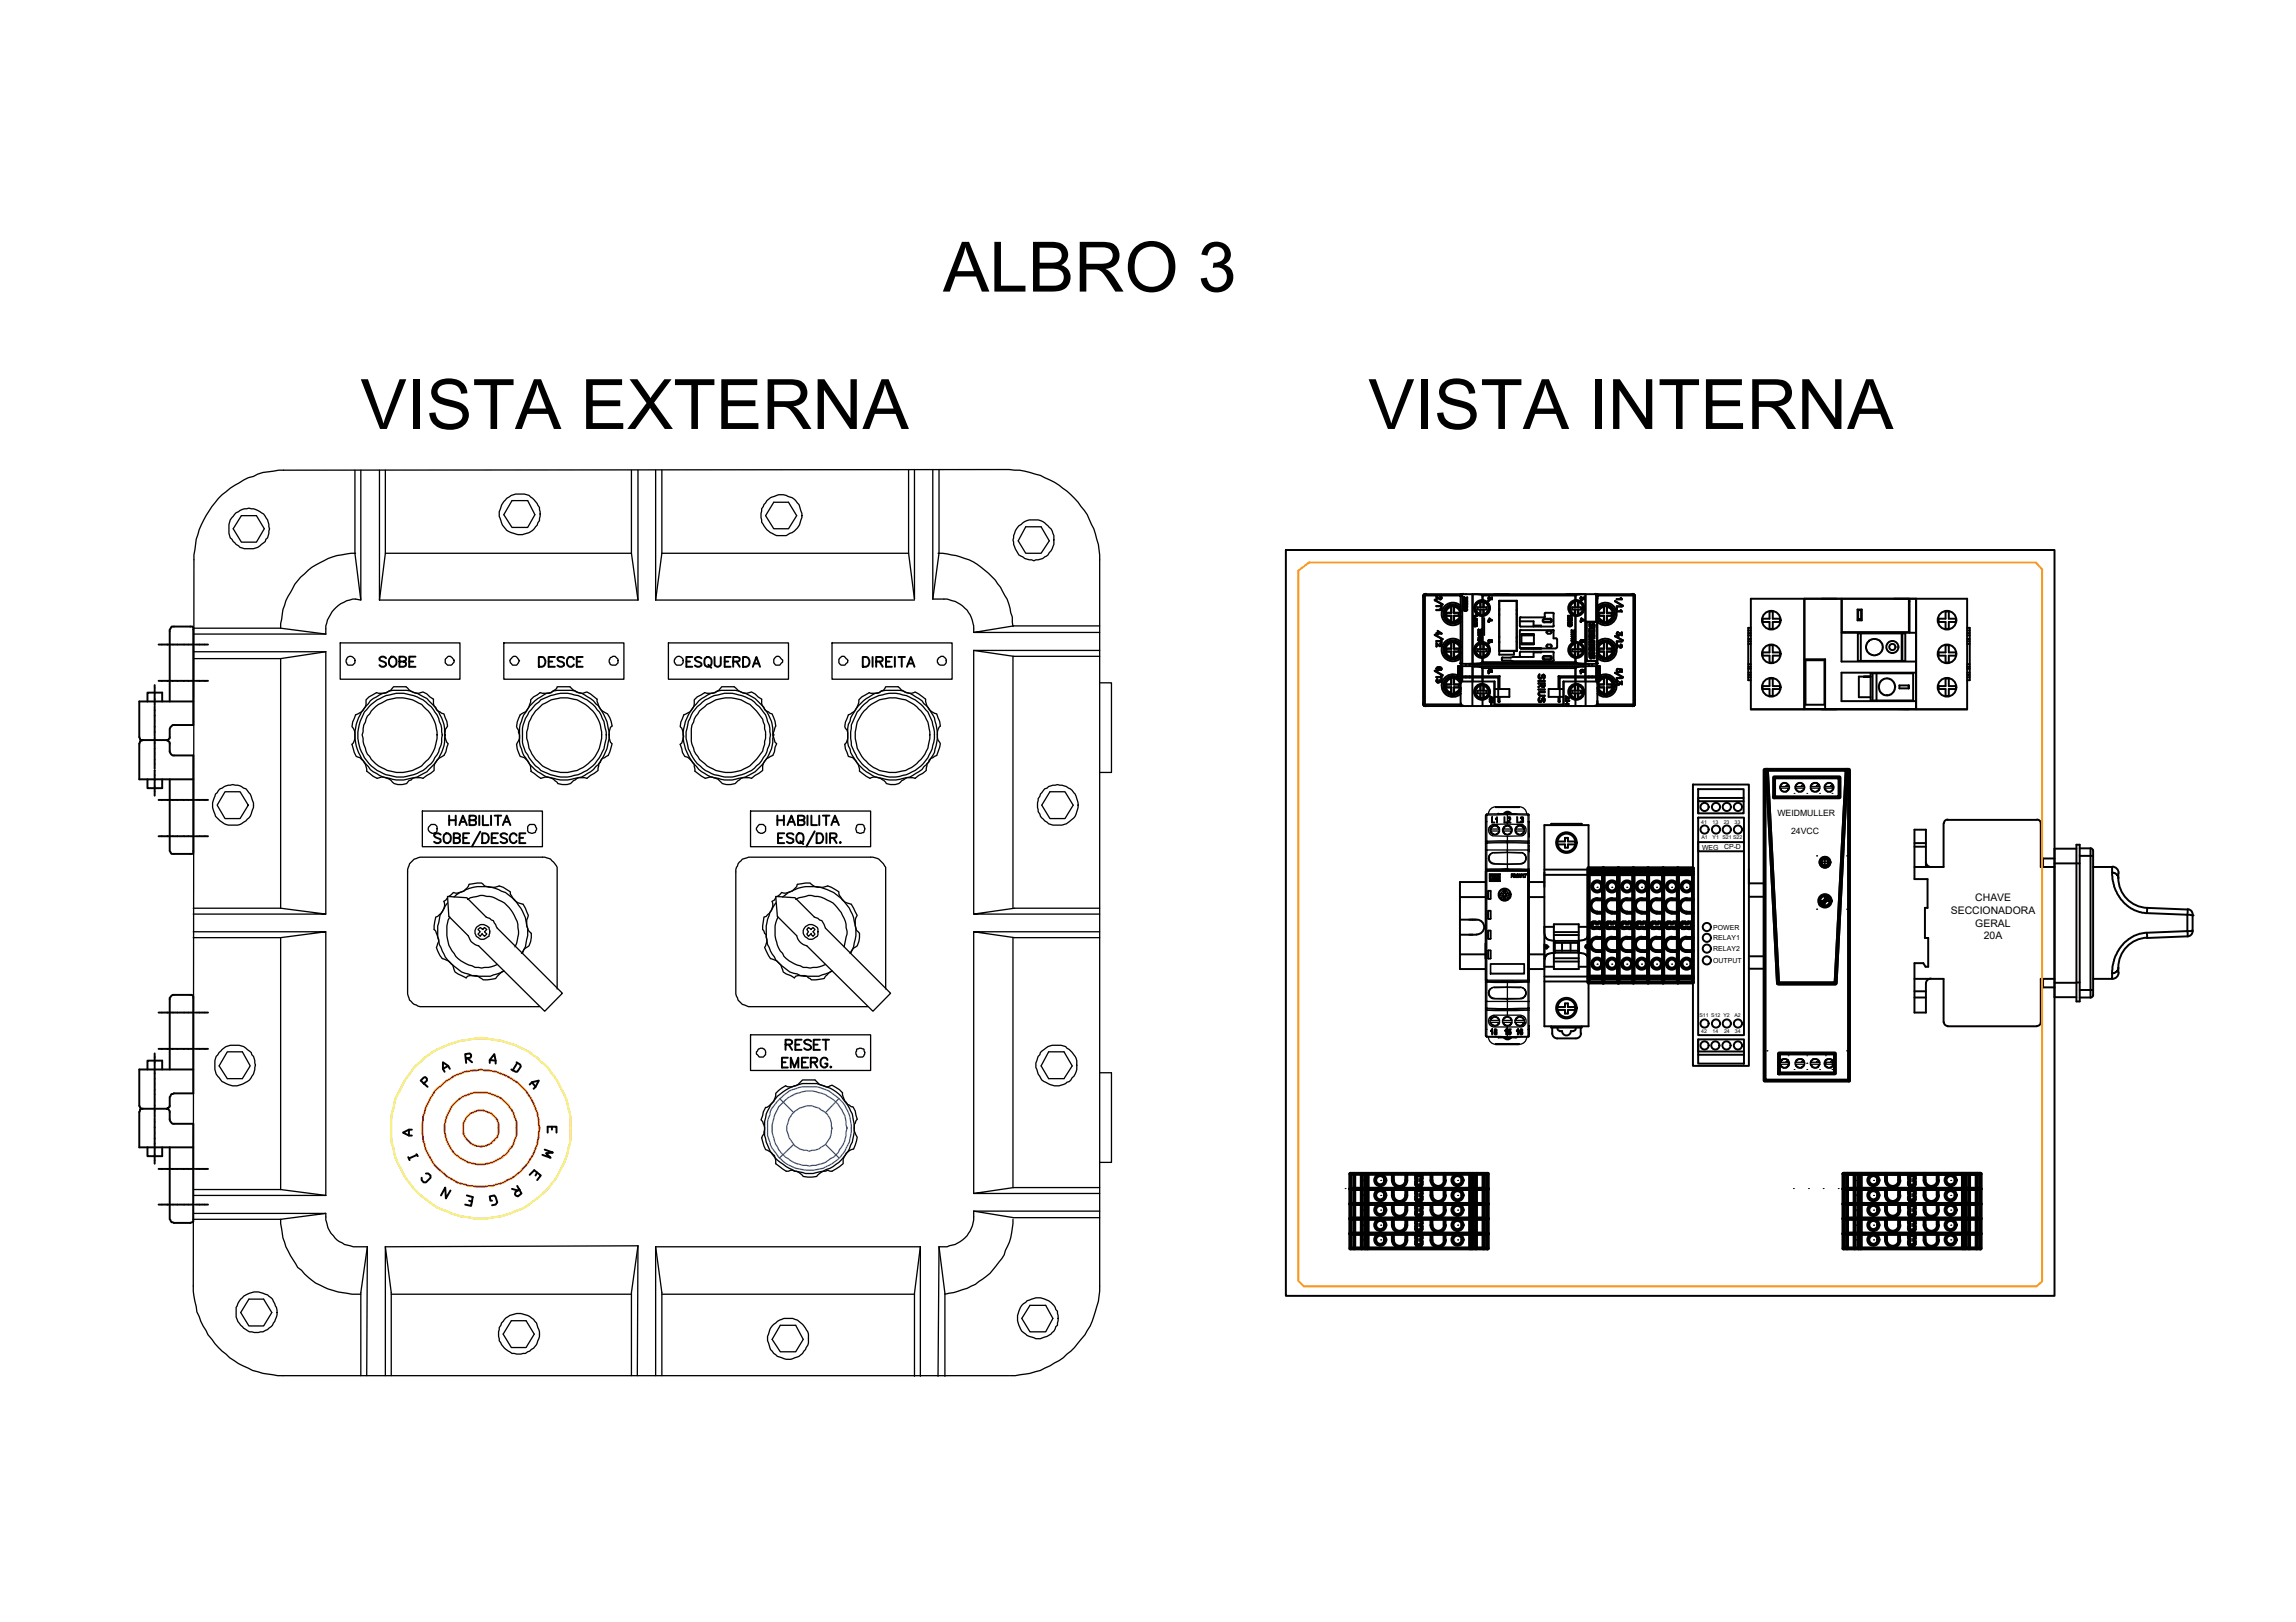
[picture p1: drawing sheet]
<svg xmlns="http://www.w3.org/2000/svg" width="297mm" height="210mm" viewBox="0 0 297 210" stroke-linecap="round" stroke-linejoin="round" font-family="sans-serif">
<defs><g id="words">
<g font-size="9">
<text x="122" y="37.7">ALBRO 3</text>
<text x="46.6" y="55.5">VISTA EXTERNA</text>
<text x="177" y="55.5">VISTA INTERNA</text>
</g>
<text font-size="4.4" x="48" y="87.5">SOBE</text>
<g font-size="1.3">
<text x="252.4" y="118.3">SECCIONADORA</text>
<text x="255.6" y="116.6">CHAVE</text>
<text x="255.6" y="119.9">GERAL</text>
<text x="256.7" y="121.5">20A</text>
</g>
<g font-size="1.1">
<text x="229.9" y="105.6">WEIDMULLER</text>
<text x="231.7" y="107.9">24VCC</text>
</g>
<g font-size=".9">
<text x="220.2" y="110">WEG</text>
<text x="223" y="109.9">CP-D</text>
<text x="221.6" y="120.3">POWER</text>
<text x="221.6" y="121.7">RELAY1</text>
<text x="221.6" y="123.1">RELAY2</text>
<text x="221.6" y="124.6">OUTPUT</text>
</g>
<g font-size=".7">
<text x="220.1" y="106.7">41</text>
<text x="221.6" y="106.7">13</text>
<text x="223" y="106.7">23</text>
<text x="224.4" y="106.7">33</text>
<text x="220.1" y="108.6">A1</text>
<text x="221.6" y="108.6">Y1 S21 S22</text>
<text x="219.9" y="131.6">S11 S12 Y2</text>
<text x="224.4" y="131.6">A2</text>
<text x="220.1" y="133.7">42</text>
<text x="221.6" y="133.7">14</text>
<text x="223" y="133.7">24</text>
<text x="224.4" y="133.7">34</text>
</g>
</g></defs>
<!-- layer: 0 -->
<g fill="none" stroke="#000" stroke-width=".25">
<path d="M166.4 71.2h99.4v96.5h-99.4zM192 80v2.2M193.3 76.9h1.9M202.6 76.9h2M235.7 77.5h1.9M245 77.5h2M19.1 90.8v-1.2h1.9v1.2M20 88.7v.3M20 89v.1M20 89.3v.4M20 89.9v.5M20 90.6v.5"/>
<path d="M20 91.2h.1M20 91.4v.4M20 92v.5M20 92.7v.5M20 93.3v.1M20 93.4v.6M20 94.1v.5M20 94.8v.5M20 95.4v.1M20 95.6v.5M20 96.2v.5M20 96.9v.5"/>
<path d="M20 97.5v.1M20 97.7v.4M20 98.4v.4M20 99v.5M20 99.8v.5M20.5 83.4h.3M20.5 88.1h.3M21 83.4h.6M21 88.1h.6M21.6 95.8h-3.1l-.4 .1-.1 .3v4.7h7M21.7 83.4h.5M21.7 88.1h.5"/>
<path d="M22 90.8v-9.3l.2-.4h2.7l.1 .1v12.6h-2.7l-.3 .5v1.3l-.3 .2h-.1l.4 .3v1.2l.3 .5h2.7v12.6l-.1 .1h-2.7l-.2-.4v-9.2M22.4 83.4h.5M22.4 88.1h.5M23.1 83.4h.6M23.1 88.1h.6M23.9 83.4h.4M23.9 88.1h.4M24.5 83.4h.5M24.5 88.1h.5M25 90.8h-7v4.6l.2 .4h.3M25.3 83.4h.5M25.3 88.1h.5"/>
<path d="M26 83.4h.4M26 88.1h.4M26.7 83.4h.2M26.7 88.1h.2M69.7 85h.4a.68 .68 0 0 1 .5 .7 .68 .68 0 0 1-.5 .6h-.4zM71 85.6h.4M71.8 85h-.8v1.3h.8M73 85.2a.48 .48 0 0 0-.9 .1 .62 .62 0 0 0 .6 .4l.2 .1 .1 .3a.58 .58 0 0 1-.9 0M74.2 85.3a.46 .46 0 0 0-.5-.3 .46 .46 0 0 0-.4 .5 .54 .54 0 0 0 .2 .7 .54 .54 0 0 0 .7-.1v-.1M74.6 85.6h.5M75.4 85h-.8v1.3h.8M88.8 85.6h.5"/>
<path d="M89.6 85h-.8v1.3h.8M90.7 85.2a.48 .48 0 0 0-.8 .1l.3 .3 .4 .1 .1 .2v.2a.58 .58 0 0 1-.8 0M91.2 85.2l.3-.2a.64 .64 0 0 1 .6 .7 .64 .64 0 0 1-.6 .6 .76 .76 0 0 1-.3-1.1zM91.6 86l.4 .4M92.4 85v.9a.4 .4 0 0 0 .4 .4 .4 .4 0 0 0 .4-.4v-.9M93.8 85.6h.4M94.5 85h-.7v1.3h.7M94.9 85.6h.7l.1-.2v-.3l-.3-.1h-.5v1.3M95.3 85.6l.4 .7M96.1 85h.4a.68 .68 0 0 1 .5 .7 .68 .68 0 0 1-.5 .6h-.4zM97.4 86.3l.5-1.3 .4 1.3M97.6 85.9h.6"/>
<path d="M111.6 85h.4a.68 .68 0 0 1 .5 .7 .68 .68 0 0 1-.5 .6h-.4zM112.9 85v1.3M113.4 85.6h.7l.1-.2v-.3l-.3-.1h-.5v1.3M113.8 85.6l.4 .7M114.6 85.6h.5M115.4 85h-.8v1.3h.8M115.8 85v1.3M116.2 85h.9M116.7 85v1.3M117.3 86.3l.5-1.3 .5 1.3M117.5 85.9h.6M193.3 91.4h1.9"/>
<path d="M202.6 91.4h2M226.5 91.8h28M245 91.8h2M19.1 100.9v1.1h1.9v-1.1M20 100.5v.4M20 101.1v.6M20 101.9v.5M20 102.6v.4M20.5 108.2h.3M20.5 103.5h.3M21 108.2h.6M21 103.5h.6"/>
<path d="M21.7 108.2h.5M21.7 103.5h.5M22.4 108.2h.5M22.4 103.5h.5M23.1 108.2h.6M23.1 103.5h.6M23.9 108.2h.4M23.9 103.5h.4M24.5 108.2h.5M24.5 103.5h.5M25.3 108.2h.5M25.3 103.5h.5"/>
<path d="M26 108.2h.4M26 103.5h.4M26.7 108.2h.2M26.7 103.5h.2M57 108a.48 .48 0 0 0-.8 .1l.2 .3 .6 .2v.3a.58 .58 0 0 1-.8 0M57.5 108a.53 .53 0 0 1 .6 0 .53 .53 0 0 1 .2 .6 .47 .47 0 0 1-.4 .5 .47 .47 0 0 1-.5-.5zM58.1 105.6v1.2M58.1 106.1h.9M58.7 108.4h.7l.1-.2v-.2l-.3-.2h-.5v1.3l.7-.1a.3 .3 0 0 0 0-.5l-.2-.1M59 105.6v1.2M59.4 106.8l.5-1.2 .5 1.2M59.6 106.4h.6"/>
<path d="M59.9 108.4h.5M60.7 107.8h-.8v1.3h.8M60.7 106.1h.6l.2-.1v-.4h-.8v1.2l.8-.1a.37 .37 0 0 0 0-.5l-.2-.1M62 105.6v1.2M62.1 107.6l-1 1.9M62.4 107.8h.4a.68 .68 0 0 1 .5 .7 .68 .68 0 0 1-.5 .6h-.4zM62.5 105.6v1.2h.7M63.5 105.6v1.2M63.6 108.4h.5M64 105.6h.8M64.4 107.8h-.8v1.3h.8M64.4 105.6v1.2"/>
<path d="M65.1 106.8l.5-1.2 .4 1.2M65.3 106.4h.6M65.6 108a.48 .48 0 0 0-.8 .1l.2 .3 .5 .2 .1 .1v.2a.58 .58 0 0 1-.8 0M66.8 108.1a.46 .46 0 0 0-.5-.3 .46 .46 0 0 0-.4 .5 .54 .54 0 0 0 .2 .7 .54 .54 0 0 0 .7-.1v-.1M67.2 108.4h.5M68 107.8h-.8v1.3h.8M100.6 106.1h.8M100.6 105.6v1.2M100.7 108.4h.5M101.4 105.6v1.2M101.5 107.8h-.8v1.3h.8M101.9 106.8l.5-1.2 .5 1.2"/>
<path d="M102.1 106.4h.6M102.6 108a.48 .48 0 0 0-.8 .1 .84 .84 0 0 0 .7 .5l.1 .1v.2a.58 .58 0 0 1-.8 0M103.2 106.1h.8l.1-.2-.1-.3h-.8v1.2l.8-.1 .1-.1a.37 .37 0 0 0-.4-.5M103.2 107.9a.53 .53 0 0 1 .7 .1 .53 .53 0 0 1 .1 .6 .47 .47 0 0 1-.5 .5 .47 .47 0 0 1-.5-.5l.1-.5zM103.5 108.9l.4 .3M104.5 105.6v1.2M105 105.6v1.2h.7M105.4 107.6l-1.1 1.9M105.6 107.8h.5a.68 .68 0 0 1 .4 .7 .68 .68 0 0 1-.4 .6h-.5zM106 105.6v1.2M106.5 105.6h.8M106.9 105.6v1.2"/>
<path d="M106.9 107.8v1.3M107.4 108.4h.7l.1-.2a.3 .3 0 0 0-.3-.4h-.5v1.3M107.6 106.8l.4-1.2 .5 1.2M107.7 106.4h.6M107.8 108.4l.4 .7M108.7 109v.1l.1-.1M188.9 116.1v9.3h3.3M188.9 119h2.2M191.1 119a.95 .95 0 0 1 .9 1 .95 .95 0 0 1-1 .9M192.2 114.1h-3.3v2h3.3M197.8 114.1h2M197.8 116.1h2"/>
<path d="M197.8 112.8v1.9M199.8 106.8h5.7v26h-5.7zM199.8 113.2h5.7M199.8 112.5h5.7M200.7 106.8v-.2h3.9v.2M201 119.9h-1.2v.4a1.34 1.34 0 0 0 .3 1.1l.2 .2 .7 .1M201 119.6h3.2v5.8h-3.2zM201.5 108.9h1v-.5h.3v.5h1M201.5 109.3h1v.4h.3v-.4h1M204.2 119.9h1.3v.8a.91 .91 0 0 1-1.1 1h-.1M219 101.5h7.3v36.4h-7.3zM219 112.5v1.9"/>
<path d="M219.7 102.1h5.9v3.2h-5.9zM219.7 105.8h5.9v28.2h-5.9zM219.7 103.7v1.6M225.6 103.3h-5.9v.4h5.9M225.6 109h-5.9v1.2h5.9M226.3 112.5v1.9M226.3 114.3h2M226.3 116h2M247.7 109.1h1.5M247.7 109.6h1.5M249.2 112.2v-4.8h-1.5v6.4h1.7v3.7h-.4v3.9h.5v3.7h-.4l-.3-.5h-1.1v6.4h1.5v-3.7a.66 .66 0 0 1 .6-.7M249.2 111.5a.66 .66 0 0 0 .6 .7"/>
<path d="M251.4 106.6v5.6h-3.7M252 106.1h11.5M252 106.1l-.4 .2-.1 .2M263.5 106.1l.5 .2v.2M264 106.6v5.6h1.8M265.8 111.7h3.3M265.8 111.1h-1.5v1.1M268.6 109.3h.5v20.3h-.5zM268.6 109.8h-2.8v19.2h2.8M269.1 109.8h1.4v19.3h-1.4M269.1 110.8h1.7M270.5 109.8l.2 .1 .1 .2"/>
<path d="M270.8 112.2h2.4v.7M270.8 110.1v18.7M273.3 112.2a.83 .83 0 0 1 .8 .8M274.1 113.6a3.9 3.9 0 0 0 3.7 3.9M274.1 113.6a.8 .8 0 0 0-.9-.7l.1 .9 .1 .4a4.8 4.8 0 0 0 4.3 4M274.1 113v.6M277.7 118.2l.1-.7 5.2 .2v.7M277.7 118.2l5.3 .2M283 118.4l.7 .1M283 118.4v2.1l-5.3 .2a5 5 0 0 0-4.5 5.1v.2M283 117.7a.66 .66 0 0 1 .7 .6M283.7 118.5h.1"/>
<path d="M283.7 118.3v2.2M19.1 138.4v-1.1h1.9v1.1M20 136.3v.4M20 136.9v.5M20 137.6v.4M20 138.1v.1M20 138.3v.5M20 139v.5M20 139.7v.4M20.5 131h.3M20.5 135.7h.3M21 131h.6"/>
<path d="M21 135.7h.6M21.7 131h.5M21.7 135.7h.5M22 138.4v-9.3l.3-.4h2.5l.2 .2v12.6h-2.5a.59 .59 0 0 0-.5 .7v1l-.4 .3h.1l.3 .3v1.1l.2 .4 .1 .1h2.7v12.7l-.4 .2h-2.1a.59 .59 0 0 1-.5-.7v-9.1M22.4 131h.5M22.4 135.7h.5M23.1 131h.6M23.1 135.7h.6M23.9 131h.4M23.9 135.7h.4M24.5 131h.5M24.5 135.7h.5"/>
<path d="M25 138.4h-7v4.7l.1 .1a.31 .31 0 0 0 .4 .3M25.3 131h.5M25.3 135.7h.5M26 131h.4M26 135.7h.4M26.7 131h.2M26.7 135.7h.2M58 137.9l-.7 .4M58.2 138.3l-.2-.4-.7-.4v.8l.2 .4M60.3 137l.6-.1v-.4l-.1-.2-.6 .1 .1 1.2M60.5 137l.6 .5M63.4 137.6v-.4l.6-.8 .1 1.2"/>
<path d="M63.4 137.2l.7 .1M66.8 137.5l.5 .3 .1 .2-.5 .7h-.2l-.5-.3M66.9 137.6l-.6 .9M101.2 137.5h.4M101.6 135.2h.6l.2-.1v-.4l-.2-.2h-.6v1.4M101.9 136.9h-.7v1.2h.7M102.1 135.2l.4 .7M102.3 138.1v-1.2l.5 1.2 .5-1.2v1.2M102.9 135.2h.5M103.7 134.5h-.8v1.4h.8M103.7 137.5h.5M104.5 136.9h-.8v1.2h.8"/>
<path d="M104.9 137.5l.7-.1 .1-.1a.3 .3 0 0 0-.3-.4h-.5v1.2M104.9 134.8a.49 .49 0 0 0-.5-.3 .49 .49 0 0 0-.4 .4l.3 .2a.73 .73 0 0 1 .6 .4 .48 .48 0 0 1-.4 .4 .48 .48 0 0 1-.5-.2M105.3 135.2h.5M105.3 137.5l.4 .6M106.1 134.5h-.8v1.4h.8M106.4 134.5h.9M106.8 134.5v1.4M107 137.2a.46 .46 0 0 0-.5-.3 .46 .46 0 0 0-.3 .4 .54 .54 0 0 0 .1 .7 .54 .54 0 0 0 .7 0v-.4h-.2M107.5 138v.1h.1M188.9 123.5h3.3M188.9 121h2.1M192.2 122.1v2"/>
<path d="M197.8 125.4h2M197.8 122.1v2M197.8 123.5h2M199.8 127h5.7M199.8 126.4h5.7M200 122.7h.1M200.2 122.5a.19 .19 0 0 0-.2-.2 .21 .21 0 0 0-.1 .4h.1M200.2 122.5h.1M200.2 122.5l-.2 .2M200.7 132.8v.2h3.9v-.2M200.8 133v.7a.66 .66 0 0 0 .7 .7h2.4M201 123.3h.1"/>
<path d="M201 121.7h.1M201 123.3l-.6 .1a.88 .88 0 0 0-.6 1v.7h1.2M201 124.4h3.2M201 124h3.2M201 121h3.2M201 120.6h3.2M201.2 121.8h3v1.5h-3zM201.2 122h2M201.2 123h3M201.5 130.7h1v.5h.3v-.5h1M201.5 130.3h1v-.4h.3v.4h1M201.5 132.9a.32 .32 0 0 0 .3 .5"/>
<path d="M201.8 133.4h.3M202.1 133.4a.57 .57 0 0 0 .6 .6 .57 .57 0 0 0 .5-.6M202.1 122v1M203.2 122h1M203.2 122v1M203.2 133.4h.3M203.8 132.9a.32 .32 0 0 1-.3 .5M204.2 123.3h.1M204.2 121.7h.1M204.3 123.3l.6 .1a.8 .8 0 0 1 .6 1v.7h-1.3M204.3 121.7v1.6M204.5 133v.7"/>
<path d="M204.5 133.7a.66 .66 0 0 1-.6 .7M205.2 122.3a.21 .21 0 0 1 .2 .2 .21 .21 0 0 1-.2 .2l-.1-.1zM205.3 122.3h.1M219 121.8v2M219.7 134.5h5.9v3.1h-5.9zM219.7 134.5v1.6h5.9v.4h-5.9M226.3 123.8h2M226.3 125.4h2M247.7 126.7h3.7v5.6M247.7 128.3h1.5M247.7 129.1h1.5M251.5 132.3l.1 .2 .4 .3"/>
<path d="M252 132.8h11.5M264 132.3v.2l-.5 .3M264.3 126.7v1.1h1.5M265.8 126.7h-1.8v5.6M265.8 127.2h2.8M268.6 127.1h.5M269.1 128.1h1.7M270.8 128.8l-.2 .2-.1 .1M273.2 126v.7h-2.4M274.1 125.9v-.7v.1a.81 .81 0 0 1-.9 .7M274.1 125.8a.83 .83 0 0 1-.8 .9M277.7 120.7l.1 .7 5.2-.2"/>
<path d="M277.8 121.3a3.9 3.9 0 0 0-3.7 3.9M283.7 120.5a.66 .66 0 0 1-.7 .7M283.7 120.4l-.7 .1v.7M19.1 148.5v1.1h1.9v-1.1M20 140.2v.1M20 140.4v.5M20 141.1v.5M20 141.8v.5M20 142.3v.2M20 142.6v.4M20 143.2v.5M20 143.9v.5"/>
<path d="M20 144.5h.1M20 144.7v.4M20 145.3v.5M20 146v.5M20 146.6v.1M20 146.7v.5M20 147.4v.5M20 148.1v.5M20 148.7v.1M20 148.9v.5M20 149.5v.5M20 150.2v.4"/>
<path d="M20.5 155.9h.3M20.5 151.3h.3M21 155.9h.6M21 151.3h.6M21.6 143.5h-3.4l-.2 .4v4.6h7M21.7 155.9h.5M21.7 151.3h.5M22.4 155.9h.5M22.4 151.3h.5M23.1 155.9h.6M23.1 151.3h.6M23.9 155.9h.4"/>
<path d="M23.9 151.3h.4M24.5 155.9h.5M24.5 151.3h.5M25.3 155.9h.5M25.3 151.3h.5M26 155.9h.4M26 151.3h.4M26.7 155.9h.2M26.7 151.3h.2M52.8 149.7l.2 .4M52.9 146.2v.8M53.3 146.2h-.4l-.8 .4 .8 .4h.4"/>
<path d="M53.9 149.4l.1 .2M54 149.5l-1.1 .4M54.8 140.2l.4-.4v-.2l-.2-.2-.6 .4 .9 .8M55.1 151.9h.3l.3 .2v.3l-.6 .6h-.3l-.2-.3v-.3M58.3 154.1l-.6 1-.1-1.4-.5 1M60.4 154.7l.8 .2-.3 1.2-.7-.2M60.7 155.4l.4 .1M63.7 155.4h-.3v-.6l.6-.1 .1 .2 .2 .7-.2 .3-.4 .1M66.2 153.9l.8 .2M66.9 153.5l.6 .9-.5 .4-.3-.1-.1-.2 .1-.3 .5-.3M68.5 140.3l.3-.2 .9-.3-.4 .8-.3 .3M68.5 152l.6-.6 .9 .7-.5 .6"/>
<path d="M68.8 140.1l.5 .5M69.5 151.7l-.2 .4M70.5 148.8l1 .4h-.9l.6 .6-1-.3M70.9 146.6v-.8h1.1v.8M71.4 145.8v.4"/>
<circle cx="202.7" cy="109" r="1.33"/>
<circle cx="202.7" cy="109" r="1.16"/>
<circle cx="220.5" cy="107.4" r=".53"/>
<circle cx="220.5" cy="104.4" r=".53"/>
<circle cx="220.8" cy="120" r=".53"/>
<circle cx="222" cy="104.4" r=".53"/>
<circle cx="222" cy="107.4" r=".53"/>
<circle cx="223.4" cy="107.4" r=".53"/>
<circle cx="223.4" cy="104.4" r=".53"/>
<circle cx="224.8" cy="104.4" r=".53"/>
<circle cx="224.8" cy="107.4" r=".53"/>
<circle cx="202.7" cy="130.5" r="1.33"/>
<circle cx="202.7" cy="130.5" r="1.16"/>
<circle cx="220.5" cy="135.3" r=".53"/>
<circle cx="220.5" cy="132.5" r=".53"/>
<circle cx="220.8" cy="124.3" r=".53"/>
<circle cx="220.8" cy="121.4" r=".53"/>
<circle cx="220.8" cy="122.8" r=".53"/>
<circle cx="221.9" cy="135.3" r=".53"/>
<circle cx="222" cy="132.5" r=".53"/>
<circle cx="223.4" cy="135.3" r=".53"/>
<circle cx="223.4" cy="132.5" r=".53"/>
<circle cx="224.8" cy="135.3" r=".53"/>
<circle cx="224.8" cy="132.5" r=".53"/>
</g>
<!-- layer: 00_COMPONENTS_1 -->
<g fill="none" stroke="#000" stroke-width=".25">
<path d="M226.5 77.5h28v14.3h-28zM228.9 79.2v.9h-.9M229 79.2h.4M229.3 79.2v.9h1M233.4 77.5v14.3M233.5 77.5v14.3h14.4v-14.3v14.3M238.2 77.5v8.1h9.7M238.3 77.5v4.3h8.7M240.3 78.9h.6v1.4h-.6zM240.4 79h.4v1.1h-.4zM247 77.8h.1M247 77.5v4.3"/>
<path d="M247 77.5v4.4M251.7 79.2v.9h-.9M251.7 79.2h.4M252.1 79.2v.9h.9M226.2 81.6h.3M226.2 81.9h.3M226.2 82.2h.3M226.2 82.7h.3M226.2 83h.3M226.2 83.3h.3M226.2 86h.3M226.2 86.3h.3"/>
<path d="M226.2 86.5h.3M226.2 87.1h.3M226.2 87.3h.3M226.2 87.6h.3M226.5 81.3h-.3v6.7h.3M228 80.5h.9v.9M228 84.9h.9v.8M228 89.2h.9v.9M228.1 80.1v.4M228.1 88.7v.4M228.9 83.5v.9h-.8v.4M228.9 87.9v.9h-.9"/>
<path d="M229 81.4h.4M229 90h.4M229 87.8h.4l-.1 1h1M229 85.7h.4M229 83.5h.4l-.1 .9h1M230.3 80.1v.4M230.3 88.7v.4M230.3 84.4v.4M230.3 80.5h-1v.9M230.3 84.9h-1v.8M230.3 89.2h-1v.9M233.5 85.3h2.6v6.5"/>
<path d="M233.6 85.4h2.4v5.8h-2.4zM238.2 81.9h9.7M240.4 82h6.1v3.5h-6.1zM240.7 82v3.5M241.1 87.6h.9h-1.5v2.6h1.5M242 87.1h5.5v3.5h-5.5zM242.3 87.1v3.5M242.8 87.1v3.5M243.3 88.2l.2-.2a1.08 1.08 0 0 1 1.5 .3 1.08 1.08 0 0 1-.3 1.5l-.2 .1a1.08 1.08 0 0 1-1.3-.4 1.08 1.08 0 0 1 .1-1.3zM245.7 88.7h1.3v.4h-1.3zM246 82v3.5M246.1 82v3.5"/>
<path d="M246.9 88.7v.4M247.9 87.1h-9.7v3.6h9.7M250.8 80.5h.9v.9M250.8 84.9h.9v.8M250.8 89.2h.9v.9M250.8 80.1v.4M250.8 84.4v.4M250.8 88.7v.4M251.7 83.5v.9h-.9M251.7 87.9v.9h-.9M251.7 85.7h.4M251.7 83.5h.4"/>
<path d="M251.7 90h.4M251.7 87.8h.4M252.1 83.5v.9h.9M252.1 87.9v.9h.9M252.1 81.4h-.4M253 80.5h-.9v.9M253 84.9h-.9v.8M253 89.2h-.9v.9M253 84.4v.4M253 88.7v.4M253 80.1v.4M254.5 81.3h.3v6.7h-.3"/>
<path d="M254.5 81.6h.3M254.5 81.9h.3M254.5 82.2h.3M254.5 82.7h.3M254.5 83h.3M254.5 83.3h.3M254.5 86h.3M254.5 86.3h.3M254.5 86.5h.3M254.5 87.1h.3M254.5 87.3h.3M254.5 87.6h.3"/>
<circle cx="229.2" cy="80.3" r="1.21"/>
<circle cx="229.2" cy="84.6" r="1.21"/>
<circle cx="229.2" cy="88.9" r="1.21"/>
<circle cx="242.5" cy="83.7" r="1.07"/>
<circle cx="244.8" cy="83.7" r=".78"/>
<circle cx="244.8" cy="83.7" r=".4"/>
<circle cx="251.9" cy="80.3" r="1.21"/>
<circle cx="251.9" cy="84.6" r="1.21"/>
<circle cx="251.9" cy="88.9" r="1.21"/>
</g>
<!-- layer: 0 -->
<g fill="none" stroke="#000" stroke-width=".17">
<path d="M30.4 66.5a2.56 2.56 0 0 1 2.9-.4 2.35 2.35 0 0 1 1.5 2.1 2.54 2.54 0 0 1-2.9 2.8 2.01 2.01 0 0 1-1.3-.5l-.2-.3a2.1 2.1 0 0 1-.8-2 1.85 1.85 0 0 1 .6-1.4zM31.2 66.7h2l1 1.7-1 1.8h-2l-1-1.8zM45.9 60.8v10.8l.8 6.1a2.43 2.43 0 0 0-2.2 .2 4.2 4.2 0 0 0-2.4 4.2M46 71.6a10.2 10.2 0 0 0-7.9 4l-.2 .5a9.8 9.8 0 0 0-1.6 5.2M46.7 60.8v16.9M49.1 77.7h33.4M49.1 60.8v16.9M49.9 60.8v10.8h31.8M49.9 71.6l-.8 6.1M65.6 64.5a3.1 3.1 0 0 1 2.8-.4l.3 .2a2.58 2.58 0 0 1 1.2 2.2l-.1 .6a2.59 2.59 0 0 1-2.5 2.1 2.59 2.59 0 0 1-2.6-2.1 1.64 1.64 0 0 1 .1-1.4l.2-.5zM66.2 64.8h2.1l.9 1.8-.9 1.7h-2.1l-1-1.7zM81.7 60.8v10.8"/>
<path d="M81.7 71.6l.8 6.1M82.5 60.8v16.9M84.8 60.8v16.9M84.8 77.7h33.5M85.6 60.8v10.8M85.6 71.6h31.9M85.6 71.6l-.8 6.1M99.2 64.8a2.6 2.6 0 0 1 4 .3l.2 .2a2.74 2.74 0 0 1-1.5 3.9 2.51 2.51 0 0 1-2.5-.5l-.4-.4-.5-.7a2.99 2.99 0 0 1 .3-2.3zM100.1 65h1.9l1.1 1.7-1.1 1.7h-1.9l-1.1-1.7zM117.5 60.8v10.8M118.3 60.8v16.7l-.8-5.9M120.7 77.5h1.4a4 4 0 0 1 3.9 4.3"/>
<path d="M120.7 60.8v16.7M121.4 71.6a9.8 9.8 0 0 1 9.3 7.1l.3 1.2v1.2M121.5 60.8v10.8l-.8 5.9M131.8 68l.3-.1a2.03 2.03 0 0 1 1.9-.6 2.08 2.08 0 0 1 1.7 1 2.35 2.35 0 0 1 .6 1.9 2.64 2.64 0 0 1-1.4 2.1l-1.1 .3-.3-.2a2.26 2.26 0 0 1-1.4-.4l-.3-.2-.2-.3a2.48 2.48 0 0 1-.3-2.5v-.3zM132.7 68.2h2l1 1.8-1 1.6h-2l-1-1.6zM25.1 84.3h17M25.1 82.1h17M25.1 81.3h11.2M25.1 85.2h11.2M36.3 85.2v32.3M36.3 81.3l5.8 .8M42.1 84.3v34"/>
<path d="M42.1 84.3l-5.8 .9M44 83.2h15.5v4.7h-15.5zM44.9 85.1a.58 .58 0 0 1 .9 .1 .58 .58 0 0 1-.1 .8 .58 .58 0 0 1-.8-.1l-.1-.5zM47.4 90.6l.3-.4 1-.6a1.8 1.8 0 0 0 2.2-.7h1.1a1.18 1.18 0 0 1 1.1 .5l.3 .1a1.37 1.37 0 0 0 1.3 0l.5 .3 .9 .7a1.02 1.02 0 0 0 .3 1l.1 .3 .1 .2 .8 .4 .4 1 .1 .6a1.74 1.74 0 0 0 .1 2.2l-.2 .5a1.37 1.37 0 0 1-1 1.4l-.3 .3a1.55 1.55 0 0 0-.3 1.3l-1.5 1-.5-.1a.95 .95 0 0 0-1 .3l-.3 .1-.3 .4a1.67 1.67 0 0 1-2.2-.5l-.3-.2a1.33 1.33 0 0 0-1.3 0l-.5-.2-.9-.7v-.3a1.86 1.86 0 0 0-1.3-1.6l-.3-.5-.3-1.1a1.9 1.9 0 0 0 0-2.3l.1-.6 .4-.9a1.74 1.74 0 0 0 1.4-1.9zM47.7 91.5a5.5 5.5 0 0 1 8.4 .3 7 7 0 0 1 1.1 3.3 6.7 6.7 0 0 1-1.4 3.7 5.5 5.5 0 0 1-6.8 1 5.5 5.5 0 0 1-2.4-6.4l.2-.4a3.1 3.1 0 0 1 .9-1.5zM47.9 90.7a5.8 5.8 0 0 1 3.9-1.4 3.2 3.2 0 0 1 1.8 .3l.7 .3a2.9 2.9 0 0 1 1.6 1.2 5.5 5.5 0 0 1 1.6 3.6 5.5 5.5 0 0 1-2 4.9l-.3 .3a6.8 6.8 0 0 1-3.9 1l-.9-.2a4.8 4.8 0 0 1-2.5-1.1l-.2-.4a5.6 5.6 0 0 1 0-8.1zM48 92a4.8 4.8 0 0 1 5.9-1.2 4.8 4.8 0 0 1 2.5 5.5l-.2 .5a4.8 4.8 0 0 1-2.4 2.7 4.9 4.9 0 0 1-6.8-3.6l-.2-.8 .3-1.3 .4-1.1zM57.6 85.3a.58 .58 0 0 1 .9-.2 .58 .58 0 0 1-.1 1 .6 .6 0 0 1-.7-.2 .6 .6 0 0 1-.1-.6zM65.2 83.2h15.5v4.7h-15.5zM66.2 85.1a.48 .48 0 0 1 .6-.1 .48 .48 0 0 1 .3 .4l.1 .1-.1 .3a.61 .61 0 0 1-.7 .3 .61 .61 0 0 1-.5-.6zM68.5 91.4l1.1-1a4 4 0 0 1 1.6-.8 3.4 3.4 0 0 1 2.2-.3l1 .1 .4 .2a4.9 4.9 0 0 1 2.9 2.2 5.7 5.7 0 0 1 .9 4.7 6.3 6.3 0 0 1-2.2 3.4 5.9 5.9 0 0 1-7.9-1l-.2-.4a5.8 5.8 0 0 1-1.1-3.8 5.7 5.7 0 0 1 1.1-2.9zM68.7 99.8l1.3 .9a1.76 1.76 0 0 1 2.2 .7 1.71 1.71 0 0 0 2-.4l.2-.1a1.66 1.66 0 0 1 1.5-.2l1.5-1 .1-.9 .2-.1 .2-.6 .8-.3 .5-1.6a1.55 1.55 0 0 1-.4-1.3 1.33 1.33 0 0 1 .4-.9 2.37 2.37 0 0 0-.8-1.7 1.95 1.95 0 0 1-1.2-1.8l-1.3-1a1.86 1.86 0 0 1-2.2-.6h-1.6l-.1 .2-.3 .2a1.67 1.67 0 0 1-1.8 .3l-.9 .6-.3 .4a2.1 2.1 0 0 1-1.4 1.9 2.35 2.35 0 0 0-.4 1.7l.2 .3v.3a1.31 1.31 0 0 1-.3 1.5l.1 .6 .4 1a1.61 1.61 0 0 1 1.4 1.6v.3"/>
<path d="M69.3 91.2l.7-.6a5.6 5.6 0 0 1 6.3 .3l.4 .3a5.5 5.5 0 0 1 1.5 5.5 5.5 5.5 0 0 1-4.3 3.8 5.9 5.9 0 0 1-3.9-.8 7.2 7.2 0 0 1-2.3-3.3 6.7 6.7 0 0 1 .3-3.4 5.3 5.3 0 0 1 1.3-1.8zM79 85.1a.58 .58 0 0 1 .8 .1 .58 .58 0 0 1-.1 .8 .58 .58 0 0 1-.8-.1l-.1-.5zM86.5 83.2h15.5v4.7h-15.5zM89.8 90.6l.4-.4 1-.6a1.77 1.77 0 0 0 2.2-.7h1a1.18 1.18 0 0 1 1.2 .5l.3 .1a1.32 1.32 0 0 0 1.3 0l1.3 1a1.02 1.02 0 0 0 .3 1l.1 .3 .2 .2 .8 .4a2.44 2.44 0 0 1 .4 1.7l-.3 .8v.3l.3 .9 .2 .1-.5 1.6a1.76 1.76 0 0 0-1.3 1.9l-1.5 1a1.62 1.62 0 0 0-1.9 .5 1.69 1.69 0 0 1-2.4-.3l-.3-.2a1.32 1.32 0 0 0-1.3 0l-1.4-.9-.1-.9-.4-.5a1.19 1.19 0 0 0-.8-.5l-.3-.5-.3-1.1 .2-.1 .3-.9-.1-.2a1.36 1.36 0 0 0-.4-1.1l.1-.6 .4-.9a1.74 1.74 0 0 0 1.3-1.9zM90.2 91.5a5.5 5.5 0 0 1 8.3 .3 4.9 4.9 0 0 1 1.1 2.9l.1 .4a6.9 6.9 0 0 1-1.2 3.3l-.3 .4a5.5 5.5 0 0 1-9.1-1.9 5.1 5.1 0 0 1 .2-3.9 3.5 3.5 0 0 1 .9-1.5zM90.4 90.7a5.5 5.5 0 0 1 3.8-1.4 3 3 0 0 1 1.8 .3 5.6 5.6 0 0 1 4 5.1l.1 .4-.1 .5a5.6 5.6 0 0 1-3.2 4.7 5.9 5.9 0 0 1-3.9 .4 5.1 5.1 0 0 1-3.4-2.2 5.6 5.6 0 0 1 .6-7.4zM90.5 92a5.4 5.4 0 0 1 4.1-1.7 5 5 0 0 1 3.3 1.7l.8 1.1v.3a5 5 0 0 1 0 3.4v.4l-.3 .4a5 5 0 0 1-2.9 2.2 4.8 4.8 0 0 1-6.1-4.7 2.65 2.65 0 0 1 .3-1.7l.1-.3zM100.3 85.1a.48 .48 0 0 1 .5-.2 .48 .48 0 0 1 .3 .4l.1 .2a.68 .68 0 0 1-.8 .6 .64 .64 0 0 1-.1-1zM107.6 83.2h15.6v4.7h-15.6zM108.7 85.1l.2-.2a.72 .72 0 0 1 .7 .4 .53 .53 0 0 1-.5 .8 .54 .54 0 0 1-.6-.4 .54 .54 0 0 1 .2-.6zM111 91.4l.3-.3a5.5 5.5 0 0 1 3.7-1.8h.4a2.79 2.79 0 0 1 1.8 .3l.5 .1 .4 .2a3.9 3.9 0 0 1 1.4 1.2 4.6 4.6 0 0 1 1.4 1.8l.1 .5a5.9 5.9 0 0 1-1.1 5.5l-.4 .3a3.9 3.9 0 0 1-1.4 1.1 5.9 5.9 0 0 1-6.4-.7l-1-1.1-.6-1.1a6.8 6.8 0 0 1 0-4.5zM111.1 90.6l.4-.4 1-.6 .4 .1a1.02 1.02 0 0 0 1.1-.3l.3-.1 .3-.4h1.6a1.84 1.84 0 0 0 2.2 .6l1.3 1a1.95 1.95 0 0 0 1.5 1.9l.4 1 .1 .6a1.86 1.86 0 0 0 0 2.2l-.5 1.6-.8 .3-.2 .3-.1 .3-.2 .1-.1 .9-1.4 1a1.55 1.55 0 0 0-1.9 .5 1.83 1.83 0 0 1-1.8 .2 1.67 1.67 0 0 0-2.1-.7l-1.4-.9v-.3a1.8 1.8 0 0 0-1.4-1.6l-.4-1-.1-.6a1.78 1.78 0 0 0 .3-1.8l-.3-.5 .1-.6 .4-.9a1.96 1.96 0 0 0 1.3-1.9z"/>
<path d="M111.5 91.5a5.5 5.5 0 0 1 3.5-1.8 5.4 5.4 0 0 1 5.9 5.7 5.4 5.4 0 0 1-6.3 5.1 5.2 5.2 0 0 1-3.4-2.1l-.3-.3a5.4 5.4 0 0 1 .6-6.6zM111.8 92a4.8 4.8 0 0 1 6.8-.5 4.8 4.8 0 0 1 .6 6.8 4.8 4.8 0 0 1-8.1-1.1 4.8 4.8 0 0 1 .7-5.2zM121.4 85.2a.59 .59 0 0 1 .5-.3 .59 .59 0 0 1 .5 .4 .59 .59 0 0 1-.5 .8 .59 .59 0 0 1-.6-.7zM126 84.2v34.1M126 84.2l5.1 .7h11.2M126 84.2h16.3M131 84.9v32.6M142.3 81h-11.2l-5.1 .8h16.3M142.3 88.4h1.5v11.6h-1.5M25 117.5h11.3M28.3 102.3a2.7 2.7 0 0 1 2.9-.5l.6 .3a3.3 3.3 0 0 1 1 2.4 2.76 2.76 0 0 1-3.8 2.1 2.86 2.86 0 0 1-1.5-2.1 3.3 3.3 0 0 1 .8-2.2zM29.1 102.5h2l1 1.7-1 1.7h-2l-1-1.7z"/>
<path d="M36.3 117.5l5.8 .8h-17.1M54.6 105h15.6v4.6h-15.6zM55.6 106.9a.54 .54 0 0 1 .7-.2 .54 .54 0 0 1 .2 .7 .43 .43 0 0 1-.3 .4 .59 .59 0 0 1-.7-.2 .59 .59 0 0 1 .1-.7zM57.9 116.2l-.5 .4a1.73 1.73 0 0 1-1 2.1l-.2 1.6 .2 .2 .4 1.1v.2l-.3 .8 .4 1.1 .3 .4a2.02 2.02 0 0 1 1.7 1.7l1.4 .7a.99 .99 0 0 1 1-.2 1.54 1.54 0 0 1 1.2 .5l1.6-.2 .8-.8 .3-.1a5.7 5.7 0 0 1-7.3-1.5 6 6 0 0 1-.3-7l.3-.3M57.9 116l2.5 .2 2.5 2.5 .9 .4 .5 1 8.5 8.4-2.3 2.4-8.6-8.5-.4-.2a1.62 1.62 0 0 1-.9-1.1l-2.5-2.5zM58.1 116l.6-.5a1.54 1.54 0 0 0 1.3-.2l.6-.6 .1-.3 1.6-.1a1.93 1.93 0 0 0 2.3 .4l.5 .1 .9 .6a1.83 1.83 0 0 0 1.7 1.6l.7 1.5a2.05 2.05 0 0 0 .1 2.1l.2 .2a2.14 2.14 0 0 1-.4 1.7 1.66 1.66 0 0 0-.8 .9M58.2 118.7a4 4 0 0 0-.3 2.9 4.5 4.5 0 0 0 2 2.9l1.6 .7 .8 .1 .4-.1a3.1 3.1 0 0 0 1.6-.4M58.7 116.1a5.4 5.4 0 0 1 6.2-.8l.5 .2a6.2 6.2 0 0 1 2.9 5.6l-.3 1.4-.4 .9M60.5 116.4l.4-.2a4.6 4.6 0 0 1 4.9 1.2 4.6 4.6 0 0 1 .8 5.1M68.4 106.9a.72 .72 0 0 1 .9 0v.1a.36 .36 0 0 1 0 .5v.2a.62 .62 0 0 1-.8 0 .62 .62 0 0 1-.2-.7zM97.1 105h15.5v4.6h-15.5zM98.1 106.9a.6 .6 0 0 1 1 .2 .6 .6 0 0 1-.7 .7h-.2a.49 .49 0 0 1-.3-.4 .49 .49 0 0 1 .2-.5z"/>
<path d="M100.4 116.2l-.2 .3-.3 .1a1.6 1.6 0 0 1-.6 1.8l-.2 .2-.3 .1-.1 1.1v.5l.2 .5 .2 .2v.3a1.4 1.4 0 0 1-.2 1.3l.8 1.5a2.02 2.02 0 0 1 1.6 1.7l1.5 .7a1.02 1.02 0 0 1 1-.2h.6l.6 .5 1.1-.1 .5-.1 .6-.6 .4-.3-1.7 .6h-.9a2.79 2.79 0 0 1-1.8-.3 2.45 2.45 0 0 1-1.8-.8 5.4 5.4 0 0 1-1.5-1.7 5.5 5.5 0 0 1-.4-5l.1-.4 .8-1.2M100.4 116l2.5 .2 2.5 2.5 .9 .4 .5 1 8.4 8.4-2.3 2.4-8.5-8.5-.3-.1a1.68 1.68 0 0 1-1-1.2l-2.5-2.5zM100.6 116l.5-.5a1.77 1.77 0 0 0 2.1-1.1l1.6-.1a1.89 1.89 0 0 0 2.3 .4l.5 .1 .9 .6a1.72 1.72 0 0 0 1.6 1.6l.8 1.5a2.23 2.23 0 0 0-.1 1.9l.4 .4a2.14 2.14 0 0 1-.5 1.7l-.3 .2-.4 .7M100.7 118.7a4.5 4.5 0 0 0 .5 4.7 2.62 2.62 0 0 0 1.6 1.3l1.1 .5 .9 .1 .4-.1a3.1 3.1 0 0 0 1.6-.4M101.2 116.1a5.7 5.7 0 0 1 9.4 3.6 6 6 0 0 1-.5 3.7M102.9 116.4a4.5 4.5 0 0 1 5.9 1.7l.2 .4a2.51 2.51 0 0 1 .5 1.5l.1 .9-.4 1.6M104.2 119.9a1 1 0 0 1 1.3 0 1 1 0 0 1 .2 1.3l-.1 .1a.94 .94 0 0 1-1.5-.1 .93 .93 0 0 1 .1-1.3zM110.8 106.9a.63 .63 0 0 1 1.1 .3 .58 .58 0 0 1-.6 .6 .58 .58 0 0 1-.6-.6zM135.2 102.1l.3-.1a2.22 2.22 0 0 1 1.9-.4 2.68 2.68 0 0 1 1.7 4 2.8 2.8 0 0 1-2.3 1.2 2.51 2.51 0 0 1-2.5-3.2v-.3l.3-.5zM135.8 102.5h2l1 1.7-1 1.7h-2l-1-1.7zM142.3 117.5h-11l-5.3 .8h16.3M192.2 112.7h.1v14.1h5.3v.2h-5.3v-.2h-.1"/>
<path d="M192.2 112.7v14.1M192.3 112.5l2.7-.1v.1M192.3 110v-.9h1.1h1.6v.9h2.7v2.5M192.3 109l2.7-.1v.2M192.3 112.6h5.3v.1h-5.3zM192.3 112.5v.1h5.4v-.1M192.3 109v.1h-.1v3.6M192.4 110h-.2M192.4 106.3h-.2M192.4 112.5h-.2M192.4 108.8h-.2M192.4 109l-.2 .1"/>
<path d="M192.4 105.3l-.2 .2M192.4 112.6l-.2 .1M192.5 115.3l.1 1zM192.5 117.9l.1 1zM192.5 118.9h.4h-.3M192.5 117.8h.4v1.1h-.4zM192.5 115.2h.4v1.1h-.4zM192.5 117.9h.4M192.5 115.3h.4M192.5 116.3h.4M192.6 110.9v.4M192.6 111h.1"/>
<path d="M192.6 110.8h.1M192.6 111l.1 .1M192.7 113.1h1.4v.1h-1.3v.5h.1v-.4h.1v.4h.1v-.4h.1v.5h-.5zM192.7 113.9h1.3v-.1h-.3v-.5h.4v.8h-1.4zM192.7 111.5h.1M192.7 110.7h.1M192.7 111.4h.1M192.8 118.9v-1l.1 1M192.8 115.3l.1 1zM192.8 107.5h.1M192.8 107.3h.1M192.9 107.5h1a.54 .54 0 0 1-.5 .5 .54 .54 0 0 1-.5-.5z"/>
<path d="M192.9 107.1h.1a.54 .54 0 0 1 .9 .2h-1zM193 105.7h.1v.7h.3v.1h-.4zM193.3 110.4l1.7-.1 2 .1a.75 .75 0 0 1 .4 .8 .75 .75 0 0 1-.7 .6h-3.4M193.3 113.3h.4v.3h-.3v.1h.3v.1h-.4zM193.3 110.3a.7 .7 0 0 0-.7 .7 .7 .7 0 0 0 .7 .7M193.4 113.4h.1v.1h-.1zM193.5 105.9l.2-.2v.8v-.6l-.2 .1zM193.5 104.5h3zM193.5 104.5h3M193.5 104.4a.95 .95 0 0 0-.9 .9M193.9 113.4h.1v.3h-.1zM193.9 105.3h.6"/>
<path d="M193.9 105.3h-.1M193.9 107.3h.1M193.9 107.5h.1M194 116.2h.3v.3M194.1 115.6v.3M194.2 116l.3-.1v.1zM194.4 112.6h.6M194.4 107.5h.1M194.4 107.3h.1M194.5 107.5h1a.54 .54 0 0 1-.5 .5 .54 .54 0 0 1-.5-.5zM194.5 116v-.1l.1 .1zM194.5 115.7h-.3l.3-.1v.1"/>
<path d="M194.5 115.9h.1M194.5 115.7v.1M194.5 115.3h.3M194.5 116.3h.1M194.5 115.3l.1 .3h-.1zM194.5 115.6v.1l.1-.1M194.5 116v.3l.1-.3M194.5 105.3a.61 .61 0 0 1 1 0M194.5 116.5h.1M194.5 116.5a.74 .74 0 0 1-.4-1.1 .74 .74 0 0 1 1.2 0 .74 .74 0 0 1-.5 1.1v-.3v.4M194.5 107.1h.1a.54 .54 0 0 1 .9 .2h-1zM194.5 116.5v-.3v.4"/>
<path d="M194.5 115.3l.1 .1h.2M194.6 116.2h.2M194.6 115.3h.2M194.6 116.5h.2M194.6 116h.1M194.6 115.6h.1M194.6 105.7h.1v.7h.3v.1h-.4zM194.6 105.3a.53 .53 0 0 1 .9 0M194.6 115.1l-.7 .8M194.7 105.3a.49 .49 0 0 1 .7 0M194.7 115.1l.7 .8M194.7 116l.1 .3v-.3"/>
<path d="M194.8 115.3v.1v-.1M194.8 115.7v-.1h-.1l.1 .1M194.8 115.9v.1v-.1l-.1 .1M194.8 115.6v.1M194.8 116h-.1M194.8 115.6v-.3l-.1 .3M194.8 116.3h.1M194.8 116.5h.1M194.8 115.7v.1M194.8 115.6l.3 .1h-.3M194.8 115.9l.3 .1h-.3M195 112.4v-.5l-1.9-.1a.74 .74 0 0 1-.5-.8 .74 .74 0 0 1 .7-.7h1.7v-.3h-2.7v2.5"/>
<path d="M195 108.9v-.1h-1l-1.7 .1v.1M195 105.4v-.1h-2.7v.2h-.1v3.6M195 108.2h-1.8a.75 .75 0 0 1-.6-.8 .75 .75 0 0 1 .7-.7h1.7v-1.3l-2.7 .1v3.4M195 109.1h2.7v.9M195 108.9v.2M195 108.9a7.5 7.5 0 0 1 2.7 0v.1M195 105.4v-.1h2.7v.2h.1v3.6M195 106.7h1.9l.2 .1a.76 .76 0 0 1 .3 .8 .76 .76 0 0 1-.7 .6h-1.7M195 105.4l2.7 .1v3.4M195 108.2v.6M195 112.5l.7 .1M195 108.9l2.7 .1"/>
<path d="M195.1 105.8a.23 .23 0 0 1 .3 0 .23 .23 0 0 1-.1 .4l-.2 .2h.3v.1h-.3v-.1a.47 .47 0 0 0 .2-.6h-.1l-.1 .1zM195.2 115.6v.3M195.3 116.2h.1M195.3 116.2h-.3v.3M195.4 115.6h.1M195.4 116h.1M195.5 105.3h.6M195.5 107.3h.1M195.5 107.5h.1M195.5 113.1h.3l.1 .2h-.2l.2 .3-.2-.3h-.1l-.1 .3zM195.6 113.1h.2v.1l-.2 .1zM195.9 113.1l.2 .4 .1-.4h.1v.5h-.1v-.4l-.1 .4-.1-.5-.1 .5z"/>
<path d="M196 107.5h.1M196 107.3h.1M196.1 107.5h1a.54 .54 0 0 1-.5 .5 .54 .54 0 0 1-.5-.5zM196.2 107.1a.54 .54 0 0 1 .9 .2h-1zM196.2 105.7h.1v.7h.4v.1h-.5zM196.4 113.1l.1 .4 .1-.4h.1l.1 .4 .1-.4-.1 .5-.2-.5-.1 .5zM196.6 104.4a.95 .95 0 0 1 .9 .9M196.7 110.4l-1.7-.1v1.5h1.7M196.7 110.3a.7 .7 0 0 1 .7 .7 .7 .7 0 0 1-.7 .7M196.8 105.8a.2 .2 0 0 1 .2 0 .2 .2 0 0 1 0 .3 .22 .22 0 0 1 .1 .3 .22 .22 0 0 1-.4-.1h.1a.14 .14 0 0 0 .2 .1 .14 .14 0 0 0 .1-.2 .14 .14 0 0 0-.2-.1h-.1l.1-.1a.11 .11 0 0 0 .1-.1 .11 .11 0 0 0-.1-.1 .11 .11 0 0 0-.1 .1zM196.9 113.2l.2-.1v.5l-.1-.4zM197.1 107.5h.1"/>
<path d="M197.1 107.3h.1M197.2 113.1h.3l-.2 .5v-.3l.1-.2zM197.3 111.5h.1M197.3 110.6h.1M197.3 110.7v.1M197.3 111.4h.1M197.4 110.9v.4M197.6 112.7h.2v14.1h-.2zM197.7 112.6l.1 .1M197.7 109v.1h.1v.9M197.7 112.5l-2.7-.1v.1M197.7 112.6l.2 .1"/>
<path d="M197.7 109l.2 .1M197.7 105.3l.2 .2M197.7 112.5h.2M197.7 108.8h.2M197.7 110h.2M197.7 106.3h.2M197.8 109.4v21l-.1 .1M230.3 101.8h.1M230.3 102h.1M230.4 102h1a.52 .52 0 0 1-.5 .4 .52 .52 0 0 1-.5-.4zM230.4 101.5a.52 .52 0 0 1 .6-.2 .52 .52 0 0 1 .4 .5h-1zM231.4 101.8h.1"/>
<path d="M231.4 102h.1M232.3 101.8h.1M232.3 102h.1M232.3 102h1.1a.54 .54 0 0 1-.6 .4 .54 .54 0 0 1-.5-.4zM232.4 101.6l.1-.1a.5 .5 0 0 1 .5-.1 .5 .5 0 0 1 .4 .4h-1.1zM233.4 101.8h.1M233.4 102h.1M234.2 101.8h.1M234.2 102h.1M234.3 102h1.1l-.1 .1a.53 .53 0 0 1-.5 .3 .53 .53 0 0 1-.5-.4zM234.3 101.6h.1a.54 .54 0 0 1 .5-.2 .54 .54 0 0 1 .5 .4h-1.1zM235.4 101.8h.1"/>
<path d="M235.4 102h.1M236 101.8h.1M236 102h.1M236.1 102h1l-.1 .2a.5 .5 0 0 1-.5 .2 .5 .5 0 0 1-.4-.4zM236.2 101.5a.52 .52 0 0 1 .6-.2 .52 .52 0 0 1 .3 .5h-1zM237.1 101.8h.1M237.1 102h.1M25 120.6h17.1l-5.8 .7M25 121.3h11.3M28.3 136.2l.3-.2a2.21 2.21 0 0 1 2.1-.7h.2a3.3 3.3 0 0 1 1.6 .9l.1 .3a2.17 2.17 0 0 1 .4 1.9 2.64 2.64 0 0 1-4.4 1.4 2.66 2.66 0 0 1-.7-2.8zM29.4 136.1h2l1 1.8-1 1.7h-2l-1.1-1.7zM36.3 121.3v32.6"/>
<path d="M42.1 120.6v34.1M61.6 120a1.08 1.08 0 0 1 1.7 0l.1 .8-.1 .4-.2 .1a.87 .87 0 0 1-1.3 0l-.3-.5v-.4zM62.4 120.3l.3-.3 .3 .3-.3 .3 .3 .3-.3 .3-.3-.3M62.5 120.3l-.4-.3-.3 .3 .3 .3-.3 .3 .3 .3 .3-.4M72.1 128v-15.2a1.39 1.39 0 0 0-.7-1.4l-.2-.2-.7-.3h-15.9a1.87 1.87 0 0 0-1.9 1.9v15.8l.1 .3a1.77 1.77 0 0 0 1.1 1.2l.4 .2h15.5M97.1 133.9h15.5v4.6h-15.5zM98.1 135.8a.58 .58 0 0 1 .8 0 .58 .58 0 0 1 0 .8 .58 .58 0 0 1-.7 .1l-.3-.3v-.3zM104.9 120.3l.3-.3 .2 .3-.2 .3 .2 .3-.2 .3-.3-.3M105 120.3l-.4-.3-.2 .3 .2 .3-.2 .3 .2 .3 .4-.4M110.8 135.8a.61 .61 0 0 1 .9 0 .61 .61 0 0 1 0 .8 .61 .61 0 0 1-.8 .1l-.2-.3zM114.6 128v-15.2a1.61 1.61 0 0 0-.7-1.4 1.49 1.49 0 0 0-1.3-.5h-15.8l-.2 .1a1.15 1.15 0 0 0-.9 .6l-.5 .9v16.1a1.98 1.98 0 0 0 1.9 1.7h15.2M126 120.6v33.8"/>
<path d="M131 121.3v32.4M134.6 136.2l.2-.2a2.66 2.66 0 0 1 2.8-.6 3.3 3.3 0 0 1 1.7 1.9v.6a1.83 1.83 0 0 1-.6 1.6 2.46 2.46 0 0 1-3.4 .6 1.04 1.04 0 0 1-.8-.8l-.2-.3a2.35 2.35 0 0 1 0-2.3l.2-.2zM135.7 136.1h2l1 1.8-1 1.7h-2l-1-1.7zM142.3 120.6h-16.3l5.3 .7h11M142.3 138.8h1.5v11.6h-1.5M192.2 126.8v3.6l.1 .1M192.2 130.4v3.7h.1M192.2 127.1h.2M192.2 130.7h.2M192.2 129.6h.2M192.2 133.2h.2M192.2 130.4l.2 .2"/>
<path d="M192.2 134.1l.2 .1M192.2 126.8l.2 .2M192.3 127.1v2.5h2.7v-.3l-1.9-.1a.76 .76 0 0 1-.5-.8 .76 .76 0 0 1 .7-.7h1.7v-.6M192.3 129.6v.9h1.7h1v-.9h2.7M192.3 130.6v.1l1.1 .1h1.6v-.1M192.3 130.7v3.4l2.7 .1v-1.3h-1.8a.77 .77 0 0 1-.6-.8 .77 .77 0 0 1 .7-.7h1.7M192.3 127v.1M192.3 130.6l2.7 .1M192.3 127h.1M192.3 130.5v.1M192.3 134.1v.1M192.5 121.5h.4z"/>
<path d="M192.5 121.5v-1.1l.1 1.1M192.5 120.4h.4l-.3 .1M192.5 123l.1 1.1M192.5 120.4h.4v1.1h-.4zM192.5 123v1.1h.4M192.5 123h.4M192.6 123h.2v1.1h-.2zM192.6 123h.3M192.6 134.2a.95 .95 0 0 0 .9 .9M192.6 128.3v.4M192.7 128.8h-.1M192.7 128.2h.1"/>
<path d="M192.7 129h.1M192.7 128.1h.1M192.8 132.1h.1M192.8 132.3h.1M192.8 123l.1 1.1M192.8 124.7h4.4v1.3h-4.4zM192.8 120.5v1M192.9 132.3h1v.1a.55 .55 0 0 1-.6 .3 .55 .55 0 0 1-.4-.4zM192.9 124.8h4.3v1.2h-4.3zM192.9 120.4v1.1M192.9 123v1.1M193 131.8l.2-.1a.51 .51 0 0 1 .7 .4h-1z"/>
<path d="M193 133.2h.1v.7l-.1-.6-.1 .1zM193.3 127.8l1.7-.1h1.7l.3 .1a.75 .75 0 0 1 .4 .8 .75 .75 0 0 1-.7 .7l-3.4-.1M193.3 133.2a.19 .19 0 0 1 .3 0 .19 .19 0 0 1 0 .3 .22 .22 0 0 1 .1 .3 .22 .22 0 0 1-.4 0 .22 .22 0 0 1 .1-.3l-.1-.1zM193.3 127.8a.7 .7 0 0 0-.7 .7 .7 .7 0 0 0 .7 .7M193.4 133.2h.1M193.5 135.1h3h-3zM193.8 134.3h.1M193.9 134.3h.6M193.9 132.1h.1M193.9 132.3h.1M194.3 127h.1h-2.1M194.3 127h3.4"/>
<path d="M194.3 127h.1M194.4 127h.6M194.4 132.3h.1M194.4 132.1h.1M194.5 132.3h1v.1a.55 .55 0 0 1-.6 .3 .55 .55 0 0 1-.4-.4zM194.5 134.3a.61 .61 0 0 0 1 0M194.6 131.8l.2-.1a.51 .51 0 0 1 .7 .4h-1zM194.6 134.3a.53 .53 0 0 0 .9 0M194.7 134.2a.49 .49 0 0 0 .7 0M194.8 133.2l.1 .7-.1-.6-.1 .1zM195 127v.1h-2.7M195 130.5v.2"/>
<path d="M195 134.2v.1l-2.7-.1M195 127v.1h2.7M195 130.5v.2l2.7-.1M195 131.4h1.8a.75 .75 0 0 1 .6 .8 .75 .75 0 0 1-.7 .7h-1.7M195 134.2v.1l2.7-.1M195 130.8v.6M195.2 133.2h.3v.1h-.3v.1a.24 .24 0 0 1 .3 .2 .24 .24 0 0 1-.1 .3l-.3-.1 .1-.1a.14 .14 0 0 0 .2 .1 .15 .15 0 0 0 0-.3h-.3zM195.5 134.3h.6M195.5 132.3h.1M195.5 132.1h.1M195.7 127h-.7M195.7 127h.1"/>
<path d="M196 132.3h.1M196 132.1h.1M196.1 132.3h1v.1a.55 .55 0 0 1-.5 .3 .55 .55 0 0 1-.5-.4zM196.1 134.3h.1M196.2 131.8l.2-.1a.51 .51 0 0 1 .7 .4h-1zM196.2 133.3l.2-.1v.7h-.1v-.6l-.1 .1zM196.3 134.3h-.2M196.7 133.2h.2l.1 .1-.1 .1v-.2h-.1l-.1 .3a.21 .21 0 0 1 .3 .1 .21 .21 0 0 1-.1 .3 .39 .39 0 0 1-.3-.6zM196.7 127.8h-1.7v1.4h1.7M196.7 127.8a.7 .7 0 0 1 .7 .7 .7 .7 0 0 1-.7 .7M196.7 133.5a.15 .15 0 0 1 .2 .2 .15 .15 0 0 1-.2 .1zM196.8 133.2h.1"/>
<path d="M197.1 132.3h.1M197.1 132.1h.1M197.3 128.9h.1M197.3 128.1h.1M197.3 128.1v.1M197.3 128.8v.1M197.4 128.3v.4M197.4 128.5h.1M197.5 134.2a1.03 1.03 0 0 1-1 1l-3-.1M197.7 130.5v.1M197.7 134.1v.1M197.7 129.6v.9h-2.7"/>
<path d="M197.7 130.6v.1l-2.7 .1v-.1M197.7 130.7v3.4l-2.7 .1M197.7 127v.1M197.7 127.1v2.5M197.8 130.4v3.7h-.1M197.8 126.8l-.1 .2M197.8 133.4v.3M197.9 126.8l-.2 .2M197.9 130.4l-.2 .2M197.9 134.1l-.2 .1M197.9 129.6h-.2M197.9 133.2h-.2"/>
<path d="M197.9 127.1h-.2M197.9 130.7h-.2M230.3 137.5h.1M230.3 137.7h.1M230.4 137.7h1l-.1 .2a.51 .51 0 0 1-.5 .3 .51 .51 0 0 1-.4-.5zM230.4 137.3h.1a.52 .52 0 0 1 .9 .2h-1zM231.4 137.5h.1M231.4 137.7h.1M232.3 137.5h.1M232.3 137.7h.1M232.3 137.7h1.1l-.1 .2a.56 .56 0 0 1-.5 .2 .56 .56 0 0 1-.5-.4zM232.5 137.2l.1-.1a.55 .55 0 0 1 .8 .4h-1.1z"/>
<path d="M233.4 137.5h.1M233.4 137.7h.1M234.2 137.5h.1M234.2 137.7h.1M234.3 137.7l1 .1a.52 .52 0 0 1-.5 .3 .52 .52 0 0 1-.5-.4zM234.4 137.2h.1a.58 .58 0 0 1 .9 .3h-1.1zM235.4 137.5h.1M235.4 137.7h.1M236 137.5h.1M236 137.7h.1M236.1 137.7h1a.52 .52 0 0 1-.5 .4 .52 .52 0 0 1-.5-.4zM236.2 137.3l.2-.2 .3-.1 .2 .1 .2 .4h-1z"/>
<path d="M237.1 137.5h.1M237.1 137.7h.1M25.1 157h17l-5.8 .8a10.1 10.1 0 0 0 2 5.7l.2 .5 .5 .4a8.8 8.8 0 0 0 5.9 3l.6 .1h1.2M25.1 154.7h17M25.1 157.8h11.2M25.1 153.9h11.2M36.3 153.9l5.8 .8M42.1 157a4.1 4.1 0 0 0 1.2 3.2 3.7 3.7 0 0 0 2.8 1.1h1.4M100.4 141.5l.7-.7 .5-.3a1.99 1.99 0 0 0 2.2-.7h1.6l.2 .2a1.15 1.15 0 0 0 1 .5l.3 .1h.3l.4-.2 1 .6 .4 .4a2.01 2.01 0 0 0 1.1 1.8h.2l.3 .6 .3 1a1.93 1.93 0 0 0 0 2.4l-.5 1.5a1.66 1.66 0 0 0-1.3 1.9l-1.5 1-.5-.2-.3 .2a1.48 1.48 0 0 0-1.2 .6l-1.1 .1-.6-.1-.2-.2a1.44 1.44 0 0 0-.9-.4l-.2-.2-.9 .2-1.3-1v-.3a1.55 1.55 0 0 0-.6-1.1l-.8-.4-.5-1.6a1.81 1.81 0 0 0 0-2.3l.2-1 .3-.6h.2l.5-.4a1.1 1.1 0 0 0 .6-.8zM100.6 141.9a6.1 6.1 0 0 1 5.4-1.6 5 5 0 0 1 3.4 2.3 5.6 5.6 0 0 1 .9 4.7 5.7 5.7 0 0 1-8.2 3.9 5.5 5.5 0 0 1-2.8-3 6.6 6.6 0 0 1-.2-4l.6-1.2zM126 156.7a4 4 0 0 1-3.2 4.5l-.3 .1h-1M126 156.7l5.1 .9h11.2"/>
<path d="M126 156.7h16.3M131 157.8v1.1a6.5 6.5 0 0 1-.9 2.9 4.8 4.8 0 0 1-1.3 2 6 6 0 0 1-2.2 2l-.4 .4-1.1 .5-1.7 .6-1.2 .2M142.3 153.7h-11.2l-5.1 .7h16.3M31.5 167.7a2.73 2.73 0 0 1 3.7 .4l.3 .6a2.27 2.27 0 0 1-.1 2.5 2.51 2.51 0 0 1-2.8 1.2h-.3a2.82 2.82 0 0 1-1.7-2.2v-.3a2.52 2.52 0 0 1 .9-2.2zM32.2 168.1h1.9l1.1 1.8-1.1 1.7h-1.9l-1.1-1.7zM47.5 161.3l-.1 16.7M47.5 161.3l-.8 6v10.7M49.9 161.3l.7 6v10.7M49.9 161.3v16.7M50.6 167.5h31.1M65.3 170.7a2.61 2.61 0 0 1 4.2 .8 2.35 2.35 0 0 1 0 2.3l-.1 .2a2.73 2.73 0 0 1-2.3 1.2h-.3a2.67 2.67 0 0 1-2.2-3.4l.3-.6zM66.2 170.9h1.9l1 1.7-1 1.8h-1.9l-1.1-1.8z"/>
<path d="M82.5 161.2l-32.6 .1M82.5 161.2l-.8 6.1v10.7M82.5 161.2v16.8M84.8 161.3h34.3M84.8 161.3l.8 6v10.7M84.8 161.3v16.7M85.6 167.5h32.7M99.9 171.6a2.66 2.66 0 0 1 3.9-.2l.4 .5a2.73 2.73 0 0 1 .3 2.2l-.2 .3a2.38 2.38 0 0 1-1.7 1.4 2.78 2.78 0 0 1-2.5-.7 3.2 3.2 0 0 1-.8-1.9v-.3l.3-.8zM101 171.5h1.9l1 1.8-1 1.6h-1.9l-1.1-1.6zM119.1 161.3v16.8M119.1 161.3l-.8 6.1v10.7M121.5 161.3l.7 6.1v10.7"/>
<path d="M121.5 161.3l-.1 16.8M130.6 178h-94a11.7 11.7 0 0 1-10.8-7.6l-.3-.6-.1-.7a9 9 0 0 1-.4-2.7l.1-94a11.9 11.9 0 0 1 7-10.6l.7-.1a5 5 0 0 1 2.6-.7l.7-.2h94.5a12.1 12.1 0 0 1 9.7 5.3 12.2 12.2 0 0 1 2 6.3v94a9.6 9.6 0 0 1-.8 4 11.5 11.5 0 0 1-2.5 4l-1 .8a10.7 10.7 0 0 1-5.3 2.6l-1.4 .2h-.6M132.4 168.7a2.65 2.65 0 0 1 3-.5 2.65 2.65 0 0 1 1.5 2.7l-.1 .6-.2 .2a2.03 2.03 0 0 1-1.7 1.4 1.64 1.64 0 0 1-1.4-.1 2.38 2.38 0 0 1-1.8-1.8 2.75 2.75 0 0 1 .7-2.5zM133.3 168.9h2l.9 1.7-.9 1.8h-2l-1.1-1.8z"/>
<circle cx="73" cy="95.2" r="4.8"/>
<circle cx="87.8" cy="85.5" r=".58"/>
<circle cx="193.4" cy="107.4" r=".62"/>
<circle cx="194.7" cy="115.8" r=".83"/>
<circle cx="194.7" cy="115.8" r=".74"/>
<circle cx="195" cy="107.4" r=".62"/>
<circle cx="196.6" cy="107.4" r=".62"/>
<circle cx="230.9" cy="101.9" r=".62"/>
<circle cx="232.9" cy="101.9" r=".61"/>
<circle cx="234.8" cy="101.9" r=".63"/>
<circle cx="236.6" cy="101.9" r=".63"/>
<circle cx="193.4" cy="132.2" r=".61"/>
<circle cx="193.5" cy="133.7" r=".14"/>
<circle cx="193.5" cy="133.3" r=".11"/>
<circle cx="195" cy="132.2" r=".6"/>
<circle cx="196.6" cy="132.2" r=".6"/>
<circle cx="230.9" cy="137.6" r=".62"/>
<circle cx="232.9" cy="137.6" r=".62"/>
<circle cx="234.8" cy="137.6" r=".62"/>
<circle cx="236.6" cy="137.6" r=".63"/>
</g>
<g fill="#000" stroke="#000" stroke-width=".13">
<path d="M19.9 99.7l.1-.1 .1 .1-.1 .1zM19.9 98.9l.1-.1 .1 .1-.1 .1zM19.9 98.3l.1-.1 .1 .1-.1 .1zM19.9 96.8l.1-.1 .1 .1-.1 .1zM19.9 94.7l.1-.1 .1 .1-.1 .1zM19.9 94h.1h.1l-.1 .1zM19.9 92.6l.1-.1 .1 .1-.1 .1zM20 89.8h.1l-.1 .1zM22.3 83.4v-.1l.1 .1-.1 .1zM22.3 88.1v-.1l.1 .1-.1 .1zM22.9 88.1l.1-.1 .1 .1-.1 .1zM23.7 83.4l.1-.1 .1 .1-.1 .1z"/>
<path d="M23.7 88.1l.1-.1 .1 .1-.1 .1zM25.8 88.1l.1-.1v.1v.1zM26.4 88.1l.1-.1 .1 .1-.1 .1zM19.9 102.5l.1-.1 .1 .1h-.1zM19.9 101.8l.1-.1 .1 .1-.1 .1zM19.9 101l.1-.1 .1 .1-.1 .1zM19.9 100.3h.1h.1l-.1 .1zM21.6 103.5l.1-.1v.1v.1zM22.3 103.5v-.1l.1 .1-.1 .1zM22.9 103.5l.1-.1 .1 .1-.1 .1zM23.7 103.5l.1-.1 .1 .1-.1 .1zM24.3 108.2l.1-.1 .1 .1-.1 .1z"/>
<path d="M25 108.2h.2l-.1 .1zM25 103.5l.1-.1 .1 .1-.1 .1zM25.8 108.2l.1-.1v.1v.1zM26.4 103.5l.1-.1 .1 .1-.1 .1zM192.3 112.6l.1-.1v.1zM193.9 115.9l.1-.1v.1zM194 116.2v-.1v.1zM194.3 116.2v-.1v.1zM194.3 116.5v-.1v.1zM194.3 112.6v-.1v.1zM194.3 112.6l.1-.1v.1zM194.4 115.6h.1v.1z"/>
<path d="M194.4 116l.1-.1v.1zM194.5 115.3l.1-.1v.1zM194.6 115.1l.1-.1v.1zM194.7 115v.1zM194.8 115.2v.1zM195 116.5l.1-.1v.1zM195 116.2l.1-.1v.1zM195.4 115.9v-.1v.1zM195.6 112.6l.1-.1v.1zM195.7 112.6l.1-.1v.1zM197.8 108.1l.1-.1v.1zM197.8 108.3h.1z"/>
<path d="M197.8 110.2h.1v.1zM197.8 109.4h.1v.1zM197.8 112.7h.1v.1zM197.8 107.9l.1-.1v.1zM197.8 106.4h.1zM19.9 139.6l.1-.1 .1 .1-.1 .1zM20 138.9h.1l-.1 .1zM19.9 136.8l.1-.1 .1 .1-.1 .1zM21.6 131h.1v.1zM22.3 131h.1l-.1 .1zM22.3 135.7h.1l-.1 .1zM22.9 135.7h.2l-.1 .1z"/>
<path d="M25.8 135.7h.1v.1zM26.4 131h.1h.1l-.1 .1zM197.3 128.6h.1v.1zM197.8 133.2h.1zM197.8 132.8l.1-.1v.1zM197.8 133.2h.1v.1zM197.8 133.3l.1-.1v.1zM197.8 133.9h.1v.1zM197.8 133.8h.1v.1zM197.8 126.8h.1v.1zM197.8 133.7l.1-.1v.1zM197.8 133.7h.1z"/>
<path d="M197.8 133.4h.1zM197.8 133.4l.1-.1v.1zM19.9 150.1l.1-.1 .1 .1-.1 .1zM20 148h.1l-.1 .1zM20 141.6l.1 .1h-.1zM20.9 151.2l.1 .1-.1 .1zM21.6 151.2l.1 .1v.1zM22.3 151.2l.1 .1-.1 .1zM22.9 151.2l.2 .1-.1 .1zM25.8 151.2l.1 .1v.1zM26.4 151.3l.1-.1 .1 .1-.1 .1z"/>
<circle cx="20" cy="96.1" r=".07"/>
<circle cx="20" cy="91.9" r=".07"/>
<circle cx="20" cy="90.5" r=".07"/>
<circle cx="20.9" cy="83.4" r=".07"/>
<circle cx="20.9" cy="88.1" r=".07"/>
<circle cx="21.7" cy="83.4" r=".07"/>
<circle cx="21.7" cy="88.1" r=".07"/>
<circle cx="23" cy="83.4" r=".07"/>
<circle cx="24.4" cy="83.4" r=".07"/>
<circle cx="24.4" cy="88.1" r=".07"/>
<circle cx="25.1" cy="83.4" r=".07"/>
<circle cx="25.1" cy="88.1" r=".07"/>
<circle cx="25.9" cy="83.4" r=".07"/>
<circle cx="26.5" cy="83.4" r=".07"/>
<circle cx="20.9" cy="108.2" r=".07"/>
<circle cx="20.9" cy="103.5" r=".07"/>
<circle cx="21.7" cy="108.2" r=".07"/>
<circle cx="22.3" cy="108.2" r=".07"/>
<circle cx="23" cy="108.2" r=".07"/>
<circle cx="23.8" cy="108.2" r=".07"/>
<circle cx="24.4" cy="103.5" r=".07"/>
<circle cx="25.9" cy="103.5" r=".07"/>
<circle cx="26.5" cy="108.2" r=".07"/>
<circle cx="20" cy="137.5" r=".07"/>
<circle cx="20.9" cy="135.7" r=".07"/>
<circle cx="20.9" cy="131" r=".07"/>
<circle cx="21.7" cy="135.7" r=".07"/>
<circle cx="23" cy="131" r=".07"/>
<circle cx="23.8" cy="135.7" r=".07"/>
<circle cx="23.8" cy="131" r=".07"/>
<circle cx="24.4" cy="135.7" r=".07"/>
<circle cx="24.4" cy="131" r=".07"/>
<circle cx="25.1" cy="135.7" r=".07"/>
<circle cx="25.1" cy="131" r=".07"/>
<circle cx="25.9" cy="131" r=".07"/>
<circle cx="26.5" cy="135.7" r=".07"/>
<circle cx="20" cy="145.9" r=".07"/>
<circle cx="20" cy="145.2" r=".07"/>
<circle cx="20" cy="141" r=".07"/>
<circle cx="20" cy="147.3" r=".07"/>
<circle cx="20" cy="149.4" r=".07"/>
<circle cx="20" cy="143.8" r=".07"/>
<circle cx="20" cy="143.1" r=".07"/>
<circle cx="20.9" cy="155.9" r=".07"/>
<circle cx="21.7" cy="155.9" r=".07"/>
<circle cx="22.3" cy="155.9" r=".07"/>
<circle cx="23" cy="155.9" r=".07"/>
<circle cx="23.8" cy="151.3" r=".07"/>
<circle cx="23.8" cy="155.9" r=".07"/>
<circle cx="24.4" cy="155.9" r=".07"/>
<circle cx="24.4" cy="151.3" r=".07"/>
<circle cx="25.1" cy="155.9" r=".07"/>
<circle cx="25.1" cy="151.3" r=".07"/>
<circle cx="25.9" cy="155.9" r=".07"/>
<circle cx="26.5" cy="155.9" r=".07"/>
</g>
<!-- layer: 10000_FRONT -->
<g fill="none" stroke="#000" stroke-width=".25">
<path d="M184.2 77h.1M184.2 77l-.1 .1v14.1l.1 .1M184.2 77l.1 .1M184.3 77l-.1 .2M184.3 76.9v.1M184.3 77.1v14.1M184.3 77.1h4.7M184.5 76.8l-.1 .1M185.6 77.6l1 .6-1-.5zM185.8 77.1l.5 .4 .2-.1-.1-.2h-.1h.1l.1 .2-.2 .2-.4-.4-.1 .4zM185.8 78.9h.6v-.1l.1 .2zM185.8 78.4h.7v-.2v.5v-.2z"/>
<path d="M187.8 78.5a.95 .95 0 0 0-.8 1 .95 .95 0 0 0 .8 .9M187.8 78.4a1.08 1.08 0 0 0-.9 1.2 1.08 1.08 0 0 0 1.2 .9M187.8 78.4v.9h-.7v.4h.7v.9l-.1-.9M187.8 78.4l-.1 .9M187.8 78.4h.3M188.1 78.4v.9h.6v.4h-.6v.9M188.2 78.4a1.08 1.08 0 0 1 .8 .8M188.2 78.5a.95 .95 0 0 1 .7 1 .95 .95 0 0 1-.7 .9M189 77.1v-.2h17.7v.2M189 78.7a1.25 1.25 0 0 0-1.9-.2 1.25 1.25 0 0 0 0 1.9 1.25 1.25 0 0 0 1.9-.2M189 79a1.12 1.12 0 0 0-1.7-.4 1.12 1.12 0 0 0 0 1.7 1.12 1.12 0 0 0 1.7-.4M189 78.4a1.46 1.46 0 0 0-2.1 0 1.46 1.46 0 0 0 0 2.1 1.46 1.46 0 0 0 2.1 0"/>
<path d="M189 79.7a1.08 1.08 0 0 1-.8 .8M189.3 76.8l-5 .1M189.3 77.9l.3-.1zM189.3 78.3l.4 .3-.3-.2-.1 .3zM189.4 78.8l.2-.1 .2 .1-.1 .2M189.4 78.8h.2l.2 .1M189.4 78.8v.2M189.4 78.8l-.1 .1 .1 .1M189.4 79h.3M189.7 78.6h.1M189.8 77.7h-.2v.2h.1h-.1v-.2h-.3h.5v.2M189.8 77.3v.3l-.2-.2-.1 .2-.2-.2 .1-.1v.2l.1 .1 .1-.1v-.1l.2 .1"/>
<path d="M189.8 77.9h.1M189.8 78.5l-.1-.1h.1l-.1 .2M189.8 78.5l-.1 .1M189.8 78.9l-.1 .1M189.8 78v.3M189.8 78.1h-.5l.5 .1M190.5 76.9v9M190.7 76.9h.8l.3 .2M190.8 79.9v.2h.2l-.2-.2 .2 .2M191 79.6l.1 .1h-.5h.4M191 79.7h.1M191.2 78.6h1.1v.3h-1.1z"/>
<path d="M191.5 78.6v-.8v.8M191.5 78.9v.7v-.7M191.5 77.9a.83 .83 0 0 0-.6 .8 .83 .83 0 0 0 .6 .8M191.5 77.8a.87 .87 0 0 0-.6 .9 .87 .87 0 0 0 .6 .8M191.6 77.8h.3M191.8 77.1v.6M191.8 79.7v3.4M191.8 77.1h12M191.9 78.6v-.7h.1v.7M191.9 78.9v.7h.1M191.9 79.6h-.3M192 78.9v.7"/>
<path d="M192 77.9a.87 .87 0 0 1 .6 .8 .87 .87 0 0 1-.6 .8M192 77.9a.83 .83 0 0 1 .6 .8 .83 .83 0 0 1-.6 .8M192.6 77.7h.1M193 77.3v.3l-.1-.2-.2 .2-.1-.2 .1-.1-.1 .1 .1 .2 .1-.1v-.1l.2 .1M194 77.8h2.2v6.4h-2.2M194 79.6h.1M194 78.8h.1M196.2 79h.1M196.2 79.5h.1M196.3 78.8h.1M196.3 79.6h.1M196.6 80v1l.1 .1"/>
<path d="M196.7 79.9h3.1M196.7 79.9l-.1 .1M199.8 79.4v.4M199.9 79.8l-.1 .1M199.9 79.3h1l.1 .1M199.9 79.3l-.1 .1M201 79.4v1.6M202.8 79.7h.5l-.1-.1 .2 .1zM202.9 79.9h.1l-.1 .1 .1 .2 .1-.1 .3 .1v-.3l-.1 .3-.2-.2v.2h-.1l-.2-.1zM203.4 78.6h1.1v.3h-1.1zM203.7 78.6l.1-.8v.8M203.7 78.9l.1 .7v-.7"/>
<path d="M203.8 77.9a.83 .83 0 0 0-.7 .8 .83 .83 0 0 0 .7 .8M203.8 77.8a.87 .87 0 0 0-.7 .9 .87 .87 0 0 0 .7 .8M203.8 77.8h.4M203.8 77.1v.6M203.8 79.7v3.4M204.1 78.9v.7h.1v-.7M204.1 78.6v-.7h.1v.7M204.2 79.6h-.4M204.2 77.9a.87 .87 0 0 1 .6 .8 .87 .87 0 0 1-.6 .8M204.2 77.9a.83 .83 0 0 1 .6 .8 .83 .83 0 0 1-.6 .8M204.5 77.4l.1-.1h-.1v.2l.1 .1 .2-.1v-.1l.1 .1-.1-.1M204.5 77.7h.1"/>
<path d="M204.5 77.4v.1M204.5 77.5h.1M204.6 77.5h.1M204.6 77.6h.1M204.6 77.6l.2-.2 .2 .2v-.3l-.1 .3M204.9 76.9h-.8l-.3 .2M205.1 76.9v9M206.3 76.8l.2 .1M206.4 76.9h4.9l.1 .1M206.6 77l.1 .2M206.6 79.7a1.08 1.08 0 0 0 1.3 .8M206.7 78.4a1.46 1.46 0 0 1 2 0 1.46 1.46 0 0 1 0 2.1 1.46 1.46 0 0 1-2 0"/>
<path d="M206.7 77.1h4.6M206.7 79a1.12 1.12 0 0 1 1.7-.4 1.12 1.12 0 0 1 0 1.7 1.12 1.12 0 0 1-1.7-.4M206.7 78.7a1.25 1.25 0 0 1 1.8-.2 1.25 1.25 0 0 1 0 1.9 1.25 1.25 0 0 1-1.8-.2M207.5 78.5a.95 .95 0 0 0-.8 1 .95 .95 0 0 0 .8 .9M207.5 78.4a1.08 1.08 0 0 0-.9 .8M207.5 78.4v.9h-.6v.4h.6v.9M207.5 78.4h.4v.9h.6v.4h-.6v.9M207.9 78.4a1.08 1.08 0 0 1 .9 1.1 1.08 1.08 0 0 1-.9 1M207.9 78.5a.95 .95 0 0 1 .7 1 .95 .95 0 0 1-.7 .9M208.9 77.8l1.1 .6zM209.2 77.5h.5v-.1l.1 .2zM209.2 78.5h.6h-.6v.3z"/>
<path d="M209.2 79.1h.5v-.1l.1 .1zM211.2 76.8l.1 .1M211.3 77.1v14.1M211.4 77l-.1 .1M211.4 77h.1M211.4 77l.1 .2M211.4 77l.1 14v-13.8M184.2 91l.1 .2M184.2 91.3l.1 .1h7.5M184.3 91.2l-.1 .1M184.3 91.2h4.7M184.4 91.3h.1"/>
<path d="M185.6 82.1l1 .6zM185.6 86.8l1 .5v.1zM185.8 82.9h.7v-.2v.5v-.2zM185.8 87.6h.7v-.2v.4v-.2zM185.8 83.2l.5 .4h.2v-.2l-.2-.2 .2 .2-.1 .2h-.1l-.4-.3-.1 .4zM185.9 86.4l.1-.1a.34 .34 0 0 1 .5 .3l-.1 .1v-.2l-.2-.1 .1 .1-.3 .3-.1-.1zM185.9 87.9h.1l-.1 .2 .1 .2 .2-.1v-.2l.3 .2v-.3v.4l-.2-.2-.1 .2h-.2l-.2-.1zM185.9 86.5l.3-.1v.2l-.3 .1zM186 81.6l.5 .4h-.5v.1l-.2-.1v-.1h.2zM186 81.7l.4 .2h-.4zM187.1 84h.7M187.1 84.3h.7"/>
<path d="M187.7 88.6l.1-.9v.9h-.7v.4h.7v.8l-.1-.8M187.7 83.9h-.6v.4h.6M187.7 83.9l.1 .1M187.8 83.2a.95 .95 0 0 0-.8 .9 .95 .95 0 0 0 .8 .9M187.8 87.8a.95 .95 0 0 0-.8 .9 .95 .95 0 0 0 .8 1M187.8 83a1.08 1.08 0 0 0-.9 1.3 1.08 1.08 0 0 0 1.2 .9M187.8 83.1l-.1 .8M187.8 84.3h-.1M187.8 84.3v.9l-.1-.9M187.8 83.1v.9M187.8 83h.3M188.1 87.7v.9h.6v.4h-.6v.8"/>
<path d="M188.1 83.1v.9h.6M188.1 83.9h.6v.4h-.6M188.1 87.7a1.08 1.08 0 0 0-1.2 1 1.08 1.08 0 0 0 1.2 1.1M188.2 83a1.08 1.08 0 0 1 .8 .8M188.2 87.7a1.08 1.08 0 0 1 .8 .7M188.2 83.2a.95 .95 0 0 1 .7 .9 .95 .95 0 0 1-.7 .9M188.2 87.8a.95 .95 0 0 1 .7 .9 .95 .95 0 0 1-.7 1M188.7 86.2v1.3M188.7 84.3h-.6v.9M188.8 86.2v1.3M189 86.2v1.3M189 91.1v.3"/>
<path d="M189 88.2h4.4v3.2M189 83.4a1.25 1.25 0 0 0-1.9-.2 1.25 1.25 0 0 0 0 1.8 1.25 1.25 0 0 0 1.9-.2M189 88a1.25 1.25 0 0 0-1.9-.2 1.25 1.25 0 0 0 0 1.9 1.25 1.25 0 0 0 1.9-.3M189 83.6a1.12 1.12 0 0 0-1.7-.4 1.12 1.12 0 0 0 0 1.8 1.12 1.12 0 0 0 1.7-.4M189 88.3a1.12 1.12 0 0 0-1.7-.5 1.12 1.12 0 0 0 0 1.8 1.12 1.12 0 0 0 1.7-.4M189 83.1a1.46 1.46 0 0 0-2.1 0 1.46 1.46 0 0 0 0 2 1.46 1.46 0 0 0 2.1 0M189 87.7a1.46 1.46 0 0 0-2.1 0 1.46 1.46 0 0 0 0 2.1 1.46 1.46 0 0 0 2.1 0M189 91l.2 .3h.1M189 84.4a1.08 1.08 0 0 1-.8 .8M189 89a1.08 1.08 0 0 1-.8 .8M189.1 86.2v1.3M189.1 87.7v.5"/>
<path d="M189.2 86.2v1.3M189.2 87.7v.5M189.6 85.9v.3M189.6 87.5v.2M190.1 85.9v.3M190.1 87.5v.2M190.5 86.2v1.3M190.5 87.7v3.7M190.5 87.7v.5M190.6 80.3h.5l-.4 .3h.4h-.5l.4-.3M190.6 80.8l.1 .2M190.7 80.8h.1"/>
<path d="M190.7 80.7h.1M190.7 81h.1M190.7 86.2l1.1 .2v1.1M190.7 86.2h.1M190.7 86.2h14.2M190.7 80.2h.1M190.7 80.7l.4 .1-.1 .2h-.3M190.7 80.2h-.1l.1-.1v-.2l.4 .3h-.3h-.1M190.9 80.7h-.2v.2l.1 .1M191 81h-.1h.1M191 80.7h-.1h.1M191 81h.1"/>
<path d="M191 80.8h.1M191.1 80.9h.1M191.1 80.9l-.1-.1 .1 .1M191.1 80.9l-.1 .1M191.2 84h1.1v.3h-1.1zM191.2 89.4h1.1v.3h-1.1zM191.3 82.9v-.1l.2-.2h-.1h.2l.2 .2-.2 .1M191.3 82.7h.1M191.3 81.9l.4 .2 .1-.2h-.2M191.3 82.9l.1 .1M191.3 81.5l.2 .2M191.3 82.9h.1"/>
<path d="M191.4 82.6h.1M191.4 83h.1M191.5 81.7l-.2-.2v.3M191.5 81.7h.1M191.5 84.3v.7v-.7M191.5 89.4v-.7v.7M191.5 89.7v.7v-.7M191.5 83.3a.83 .83 0 0 0-.6 .8 .83 .83 0 0 0 .6 .8M191.5 88.7a.83 .83 0 0 0-.6 .8 .83 .83 0 0 0 .6 .8M191.5 83.3a.87 .87 0 0 0-.6 .8 .87 .87 0 0 0 .6 .9M191.5 88.7a.87 .87 0 0 0-.6 .8 .87 .87 0 0 0 .6 .9M191.5 83.2v.8"/>
<path d="M191.6 83.2h.3M191.6 88.6h.3M191.6 82.7l-.1-.1 .1 .1M191.6 81.5h.2v.2l-.1 .1-.2-.1M191.6 81.5l.1 .2h-.2M191.6 81.9h.1M191.6 81.5h.1M191.7 82.9h.1M191.7 82.7h.1M191.7 81.9v.2h-.1l-.3-.3v.3M191.7 82.3l-.4-.1h.5l-.5 .4h.5l-.4-.1M191.7 82.7v.2"/>
<path d="M191.8 85.1v.7l-1.1 .1M191.8 87.7v.8M191.8 90.6v.8M191.8 91.4h14.5M191.8 85.7h12M191.8 86.5h12M191.9 84v-.7h.1v.7M191.9 84.3v.7h.1v-.7M191.9 89.4v-.7h.1v.7M191.9 89.7v.7h.1v-.7M191.9 85h-.3M191.9 90.4h-.3"/>
<path d="M192 83.3a.87 .87 0 0 1 .6 .8 .87 .87 0 0 1-.6 .8M192 88.7a.87 .87 0 0 1 .6 .8 .87 .87 0 0 1-.6 .9M192 83.3a.83 .83 0 0 1 .6 .8 .83 .83 0 0 1-.6 .8M192 88.7a.83 .83 0 0 1 .6 .8 .83 .83 0 0 1-.6 .8M192.6 80.4h.1M192.6 83.2h.1M192.6 87.1h.1M192.6 80.3h.1M192.6 86.8h.2l-.1 .2M192.6 86.8l.3-.1 .1 .1v.2v-.1M192.6 82.8v.3l.3-.1-.1-.2 .2 .1h-.1v.2h-.3v-.2l.1-.1zM192.6 86.8v.2l.3-.1-.1-.2 .2 .1"/>
<path d="M192.6 86.8l.1 .2M192.7 80.3h.3l-.3-.3v.4v-.3l.2 .2M192.7 90.5l.4 .3h.1l-.1-.3 .1 .3h-.2l-.2-.2-.1 .2zM192.9 90.2l.2 .1-.4 .2 .5-.2-.5-.2 .2 .1v.2M192.9 91.3v-.4v.4M193 82.9v.2M193.3 88.2v3.2M193.4 91.2h8.9M193.4 89.2h.4M193.4 90.2h.4M193.7 87.7h-4.7v3.3M193.8 87.7h.1"/>
<path d="M193.8 90.8l.1 .1 .1-.1M193.8 87.8v3M194 87.5h-5.4v-1.3h18.4v1.3h-.2M194 84.3h2.2v-6.6h-2.2v7h1.9v-.4M194 83.1v.1M194 87.5h.1M194 82.4h.1M194 87.6v1.6h1.3v1h-1.3v.6M194.3 85.2l.1 .3M194.4 85.5h1l.3 .1h5.2M194.4 85.1l-.1 .1M196.2 83h.1"/>
<path d="M196.2 82.5h.1M196.3 82.4h.1M196.3 83.1v.1M196.6 85h.1M196.6 83.8l.1 .1M196.6 81.6v2.2M196.6 84.5v.4M196.6 80.4h1.8v.7M196.7 84.9l-.1 .1M196.7 84.3h4.2l.1 .1M196.7 81.5h4.2M196.7 81.5l-.1 .1"/>
<path d="M196.7 84.3l-.1 .1M196.8 83.2h1.6M196.8 82.1v1.3M196.8 83.3h1.6M196.8 82.1h1.6M196.8 82.2h1.6M198.4 84.3v.7l-4 .1M198.4 81h1v.1M198.4 82.1h-1.6h1.6M198.4 83.4h-1.6h1.6M198.4 82.1v1.3M199 88.4h.8v.3l-.1 .2h-.2l-.1-.2-.4 .2 .4-.2v-.2h-.4z"/>
<path d="M199 88.1l.8 .1zM199 89.2l.8 .1zM199.2 89.6h.6v-.1h-.5l-.3 .3 .2 .2 .6 .1-.6-.1-.1-.4M199.2 87.3v.5l.2-.1 .1-.3 .2-.1a.33 .33 0 0 1 0 .6l.1-.3-.1-.3-.2 .1-.1 .4h-.3l-.1-.3zM199.2 90.3v.5l.2-.1 .1-.3 .2-.1a.33 .33 0 0 1 0 .6l.1-.3-.1-.2h-.1l-.1 .3a.22 .22 0 0 1-.4 .1l-.1-.3zM199.4 83.9h-2.7h4.6M199.4 84.3v.1h-1M199.5 88.5h.3v.3h-.3zM199.6 80.2v.2zM199.6 85.1v.1zM199.6 80.4l.2 .1M199.6 85.2l.2 .2"/>
<path d="M199.7 80.4l.1 .1M199.7 85.2l.1 .1M199.8 84.9h.8v.1h-.8zM199.8 80.1h.8v.1h-.8zM199.8 80.5h.8zM199.8 85.3l.8 .1zM199.8 80.1l-.1 .1M199.8 80.1l-.2 .1M199.8 84.9l-.1 .1M199.8 84.9l-.2 .1M200.1 81.8h.1M200.1 83.6v.1"/>
<path d="M200.1 81.8l.1 .2M200.1 83.6l.1 .2M200.2 82h.4M200.2 83.8h.4M200.6 81.6h-.4l-.1 .2M200.6 83.4h-.4l-.1 .2M200.6 80.1l.1 .1M200.6 81.6l.1 .2M200.6 83.4l.1 .1v.2M200.6 84.9l.1 .1M200.6 80.2h.1v.2h-.1zM200.6 85.1h.1v.1h-.1z"/>
<path d="M200.7 80.4l-.1 .1M200.7 85.2l-.1 .1M200.7 81.8l-.1 .2M200.7 83.6l-.1 .2M200.7 85.2l-.1 .2M200.9 81.5l.1 .1M201 81.6v1h.3M201 84.5v.9M201 81l-.1 .1h-4.2M201 85.4l-.1 .1M201.3 82.6l.2 .2v.9l-.2 .2M201.6 90.8l.1 .1 .1-.1"/>
<path d="M201.7 87.5h3.4M201.7 87.5l-.1 1.7h-1.3v1h1.3v.6M201.8 87.8v3M201.8 89.2h.5M201.8 90.2h.5M202.3 88.2v3.2M202.6 90.7h.4l-.1-.1 .1 .1zM202.6 90.1l.4 .2-.4 .2v-.1zM202.6 91.1h.1M202.7 90.2l.2 .1-.2 .1zM202.7 90.9l.1 .4zM202.8 91.1h.1"/>
<path d="M202.8 80.3h.6l-.5 .3h.5h-.6l.5-.3M203 80.7h.2l.2 .2-.2 .1h-.2l-.2-.1zM203.1 81l-.2-.1 .1-.2 .3 .1v.1l-.2 .1M203.3 81.5l.3 .3h.1v-.2l.1 .2h-.2l-.2-.2-.1 .3zM203.3 82.1h.5l-.1-.1v.1M203.3 82.4h.5l-.4 .2h.4h-.5l.4-.2M203.4 83v-.2l-.1 .1 .1 .1M203.4 84h1.1v.3h-1.1zM203.4 89.4h1.1v.3h-1.1zM203.4 82.7h.3l.1 .3-.1 .1v-.3h-.3zM203.7 81.6h.1M203.7 84l.1-.8v.8"/>
<path d="M203.7 84.3l.1 .7v-.7M203.7 89.4l.1-.7v.7M203.7 89.7v.7l.1-.7M203.8 83.3a.83 .83 0 0 0-.7 .8 .83 .83 0 0 0 .7 .8M203.8 88.7a.83 .83 0 0 0-.7 .8 .83 .83 0 0 0 .7 .8M203.8 83.3a.87 .87 0 0 0-.7 .8 .87 .87 0 0 0 .7 .9M203.8 88.7a.87 .87 0 0 0-.7 .8 .87 .87 0 0 0 .7 .9M203.8 83.2h.4M203.8 88.6h.4M203.8 87.7h2.9v3.3M203.8 85.1l.1 .7 1 .1M203.8 87.7h-2"/>
<path d="M203.8 87.7v.8M203.8 90.6v.8M204.1 84.3v.7h.1v-.7M204.1 89.7v.7h.1M204.1 84v-.7h.1v.7M204.1 89.4v-.7h.1v.7M204.2 85h-.4M204.2 90.4h-.4M204.2 89.7v.7M204.2 83.3a.87 .87 0 0 1 .6 .8 .87 .87 0 0 1-.6 .8M204.2 88.7a.87 .87 0 0 1 .6 .8 .87 .87 0 0 1-.6 .9M204.2 83.3a.83 .83 0 0 1 .6 .8 .83 .83 0 0 1-.6 .8"/>
<path d="M204.2 88.7a.83 .83 0 0 1 .6 .8 .83 .83 0 0 1-.6 .8M204.5 83.2h.1M204.5 87.1h.1M204.5 80.4v.1zM204.5 80.3h.1M204.5 82.9h.1M204.5 83h.1M204.5 83.1h.1M204.5 86.8l.1 .2 .2-.2h-.2M204.6 82.8h.1M204.6 86.8h.1M204.6 80v.4"/>
<path d="M204.6 82.8l-.1 .1v.2h.3M204.6 80l.3 .3M204.6 80l.4 .3h-.4M204.6 80.1v.3zM204.6 83.1h.1M204.6 80.1l.3 .2M204.7 86.7l.2 .1M204.8 86.8h.1M204.8 82.8l.2 .1v.2l-.1-.2zM204.8 86.7l-.3 .1v.1l.2 .1 .1-.2M204.8 82.8v.2l-.2 .1M204.8 83v.1v-.1"/>
<path d="M204.8 83v-.1v.1M204.8 82.9h.2M204.8 86.7h.1M204.9 86.9h.1M204.9 86.8h.1M204.9 86.8l-.1-.1 .1 .1M204.9 86.2l-1.1 .2v1.1M204.9 86.9v.1M204.9 86.2h.1M204.9 86.8v.1M205 86.8v.1M205.1 87.5h1.7"/>
<path d="M205.1 86.2v1.3M205.1 87.7v.5M205.1 87.7v3.7M205.3 85.4l.1 .1M205.3 80.5h1.3M205.4 80.5l-.1 .1M205.6 85.9v.3M205.6 87.5v.2M205.6 80.7h.2l-.1 .3M205.6 81.7h.7v.5h-.2v-.3h-.1v.3h-.1v-.3h-.2v.3h-.1zM205.6 82.4h.7v.2l-.4 .2 .4 .1v.3h-.7v-.2h.5l-.5-.2v-.1l.5-.2h-.5zM205.6 83.4h.7v.5h-.2v-.3h-.1v.2h-.1v-.2h-.2v.3h-.1z"/>
<path d="M205.6 84h.7v.2l-.4 .3h.4v.1h-.7v-.2l.4-.3h-.4zM205.6 81.4h.7v.2h-.7zM205.6 84.7h.2M205.6 80.7v.4M205.6 84.7v.3M205.6 81.1l.2 .1M205.6 85.1l.2 .1M205.7 85h.1M205.8 84.7l-.1 .3M205.9 80.9l-.1 .2-.1-.1M205.9 84.8l-.1 .2M205.9 81.2h-.2"/>
<path d="M205.9 85.2h-.2M206 85.9v.3M206 87.5v.2M206 81.1l-.1 .1M206 85.1l-.1 .1M206 84.7l-.1 .2M206.1 85l-.1 .1M206.1 81l-.1 .1M206.1 81h.1M206.1 84.9h.1M206.1 80.9v.1M206.1 85.2h.2"/>
<path d="M206.1 81.2h.2M206.2 80.9v.1M206.2 84.9v.1M206.2 81v.2M206.2 84.9v.3M206.2 80.7l.1 .2v.3M206.2 84.7l.1 .2v.3M206.2 80.7h-.2l-.1 .2M206.2 84.7h-.2M206.5 80.4v-3.5l.2 .2-.1 8.8h-17.6v-8.8l.1-.2h.1v9M206.5 85.5v.4M206.5 86.2v1.3"/>
<path d="M206.5 87.7v.5M206.6 86.2v1.3M206.6 87.7v.5M206.6 80.5l.1 .1M206.6 80.6v4.8M206.6 84.4a1.08 1.08 0 0 0 1.3 .8M206.6 89a1.08 1.08 0 0 0 1.3 .8M206.7 83.1a1.46 1.46 0 0 1 2 0 1.46 1.46 0 0 1 0 2 1.46 1.46 0 0 1-2 0M206.7 91.1v.3M206.7 88.2h-4.4v3.2M206.7 85.4l-.1 .1M206.7 91l-.2 .3h-.2"/>
<path d="M206.7 86.2v1.3M206.7 80.4h-1.4v5.1h1.4M206.7 91.2h4.6M206.7 83.7a1.12 1.12 0 0 1 1.7-.5 1.12 1.12 0 0 1 0 1.8 1.12 1.12 0 0 1-1.7-.4M206.7 88.3a1.12 1.12 0 0 1 1.7-.5 1.12 1.12 0 0 1 0 1.8 1.12 1.12 0 0 1-1.7-.4M206.7 83.4a1.25 1.25 0 0 1 1.8-.2 1.25 1.25 0 0 1 0 1.8 1.25 1.25 0 0 1-1.8-.2M206.7 88a1.25 1.25 0 0 1 1.8-.2 1.25 1.25 0 0 1 0 1.9 1.25 1.25 0 0 1-1.8-.3M206.7 91l-.1 .2M206.8 86.2v1.3M206.9 86.2v1.3M206.9 84.3h.6v.9M207 87.5l-.3 .2"/>
<path d="M207 87.4a1.46 1.46 0 0 1 1.9 .5 1.46 1.46 0 0 1-.3 1.9 1.46 1.46 0 0 1-1.9 0M207.5 83.2a.95 .95 0 0 0-.8 .9 .95 .95 0 0 0 .8 .9M207.5 87.8a.95 .95 0 0 0-.8 .9 .95 .95 0 0 0 .8 1M207.5 83a1.08 1.08 0 0 0-.9 .9M207.5 87.7v.9h-.6v.4h.6v.8M207.5 83.1v.9h-.6M207.5 83.9h-.6v.4h.6M207.5 83h.4v1h.6M207.9 87.7a1.08 1.08 0 0 0-1.3 .8M207.9 87.7v.9h.6v.4h-.6v.8M207.9 83.9h.6v.4h-.6M207.9 83a1.08 1.08 0 0 1 .9 1.1 1.08 1.08 0 0 1-.9 1.1"/>
<path d="M207.9 87.7a1.08 1.08 0 0 1 .9 1 1.08 1.08 0 0 1-.9 1.1M207.9 83.2a.95 .95 0 0 1 .7 .9 .95 .95 0 0 1-.7 .9M207.9 87.8a.95 .95 0 0 1 .7 .9 .95 .95 0 0 1-.7 1M208.5 84.3h-.6v.9M208.9 82.3l1.1 .6zM208.9 87.1l1.1 .5v.1zM209.2 83h.6h-.6v.4l.4 .3h.2l-.1-.3 .1 .1-.1 .3h-.1l-.4-.3v.3zM209.2 87.7l.6 .1h-.6v.3zM209.2 86.6l.1-.1a.22 .22 0 0 0-.1 .4 .22 .22 0 0 0 .3 0 .22 .22 0 0 0 0-.3h.3v.4v-.3l-.2-.1v.2l-.1 .2-.3-.1zM209.2 88.2h.1a.22 .22 0 0 0-.1 .2 .22 .22 0 0 0 .2 .2l.1-.2v-.1l.3 .2v-.3v.4l-.2-.2-.2 .2-.2-.1zM209.2 81.8v.3l.1 .1h.2v-.3l.3 .2v-.3v.4l-.2-.2-.1 .2a.23 .23 0 0 1-.3-.1 .23 .23 0 0 1 0-.3zM209.2 81.8h.1z"/>
<path d="M211.3 91.2l.1 .1M211.3 91.3h-.1M211.4 91.3l-.1 .1h-4.9M211.4 91.2v.1M211.5 91l-.1 .2"/>
<circle cx="191.7" cy="78.7" r=".95"/>
<circle cx="191.7" cy="78.7" r="1.04"/>
<circle cx="203.9" cy="78.7" r="1.04"/>
<circle cx="204" cy="78.7" r=".95"/>
<circle cx="191.7" cy="89.5" r="1.04"/>
<circle cx="191.7" cy="84.1" r=".95"/>
<circle cx="191.7" cy="89.5" r=".95"/>
<circle cx="191.7" cy="84.1" r="1.04"/>
<circle cx="203.9" cy="89.5" r="1.04"/>
<circle cx="203.9" cy="84.1" r="1.04"/>
<circle cx="204" cy="84.1" r=".95"/>
<circle cx="204" cy="89.5" r=".95"/>
</g>
<g fill="#000" stroke="#000" stroke-width=".13">
<path d="M184.1 77.1v-.1l.1 .1-.1 .1zM184.1 77.2v-.1l.1 .1-.1 .1zM184.1 77.1l.1-.1 .1 .1h-.1zM184.3 76.9l.1-.1 .1 .1-.1 .1zM184.4 76.9l.1-.1 .1 .1-.1 .1zM186.4 79l.1-.1 .1 .1-.1 .1zM187.6 78.4l.1-.1 .1 .1-.1 .1zM187.7 78.4l.1 .1h-.1zM187.7 78.4l.1 .1-.1 .1-.1-.1zM187.6 78.5h.1h.1l-.1 .1zM187.6 78.6l.1-.1 .1 .1-.1 .1zM188 79.3l.1-.1 .1 .1-.1 .1z"/>
<path d="M189 76.9l.1 .1-.1 .1zM189 76.9l.1-.1 .1 .1-.1 .1zM189.3 77.3l.1-.1 .1 .1-.1 .1zM189.6 77.4h.1l-.1 .1zM189.7 78l.1-.1 .1 .1-.1 .1zM189.8 78.2l.1 .1-.1 .1zM190.8 79.9h.1l-.1 .1-.1-.1zM190.9 79.6l.1-.1 .1 .1-.1 .1zM190.9 79.6h.1h.1l-.1 .1zM191.4 77.9l.1-.1 .1 .1h-.1zM191.4 77.9l.1-.1 .1 .1-.1 .1zM191.4 77.9h.1h.1l-.1 .1z"/>
<path d="M191.4 79.5l.1-.1 .1 .1-.1 .1zM191.4 79.6l.1-.1 .1 .1h-.1zM191.7 79.7l.1-.1 .1 .1-.1 .1zM192.5 77.7l.1-.1v.1v.1zM192.5 77.7h.1h.1l-.1 .1zM192.8 77.4h.1v.1zM203.7 77.9v-.1l.1 .1h-.1zM203.7 77.9v-.1l.1 .1-.1 .1zM203.7 77.9h.1l-.1 .1zM203.7 79.5v-.1l.1 .1-.1 .1zM203.8 77.6l.1 .1-.1 .1-.1-.1zM204.1 77.9l.1-.1v.1v.1z"/>
<path d="M204.1 79.5l.1-.1 .1 .1-.1 .1zM204.1 77.9h.1h.1l-.1 .1zM204.4 77.7l.1-.1 .1 .1-.1 .1zM204.4 77.4l.1-.1 .1 .1-.1 .1zM204.5 77.6l.1-.1 .1 .1-.1 .1zM204.6 77.6l.1-.1 .1 .1-.1 .1zM204.8 77.5l.1-.1 .1 .1-.1 .1zM206.4 76.9l.1-.1 .1 .1-.1 .1zM206.5 77l.1-.1 .1 .1-.1 .1zM206.5 77.1l.1-.1 .1 .1h-.1zM206.7 77.1v.1l-.1-.1zM206.6 77.1h.1v.1z"/>
<path d="M206.6 77.5l.1-.1v.1v.1zM207.5 78.4l.1 .1h-.1zM207.9 79.6l.1 .1-.1 .1-.1-.1zM211.1 76.9l.1-.1 .1 .1-.1 .1zM211.2 76.9l.1-.1 .1 .1-.1 .1zM184.1 91.1v-.1l.1 .1-.1 .1zM184.1 91.2l.1-.1 .1 .1-.1 .1zM184.3 91.2v.1v.1l-.1-.1zM184.3 91.3v-.1l.1 .1-.1 .1zM184.4 91.3l.1 .1-.1 .1-.1-.1zM185.9 86.5h.1l-.1 .1-.1-.1zM186 88.3v-.1l.1 .1-.1 .1z"/>
<path d="M186.1 86.5h.1h.1l-.1 .1zM187.6 87.7l.1-.1 .1 .1-.1 .1zM187.6 83.1l.1-.1 .1 .1-.1 .1zM187.7 87.7l.1 .1-.1 .1zM187.6 83.2l.1-.1 .1 .1h-.1zM187.7 87.7l.1 .1-.1 .1-.1-.1zM187.6 83.2l.1-.1 .1 .1-.1 .1zM187.6 87.9l.1-.1 .1 .1h-.1zM187.7 89.6l.1 .1-.1 .1zM187.7 80.3l.1 .1-.1 .1-.1-.1zM187.6 80.4h.1h.1l-.1 .1zM187.6 85.1l.1-.1 .1 .1-.1 .1z"/>
<path d="M187.6 80.5l.1-.1 .1 .1-.1 .1zM187.6 89.8l.1-.1 .1 .1h-.1zM187.6 85.1h.1h.1l-.1 .1zM187.6 89.8l.1-.1 .1 .1-.1 .1zM187.6 80.6l.1-.1 .1 .1-.1 .1zM187.6 89.8h.1h.1l-.1 .1zM188.1 85.1h.1l-.1 .1zM188 80.4l.1-.1 .1 .1-.1 .1zM188.9 85.9l.1-.1v.1v.1zM189 85.8l.1 .1-.1 .1zM190.5 80.3l.1-.1 .1 .1-.1 .1zM190.5 80.6l.1-.1 .1 .1-.1 .1z"/>
<path d="M190.5 80.9l.1-.1 .1 .1-.1 .1zM190.6 80.7h.1h.1l-.1 .1zM190.6 81l.1-.1 .1 .1-.1 .1zM190.7 80.7v-.1l.1 .1-.1 .1zM190.9 80.3l.1-.1 .1 .1-.1 .1zM190.9 80.7h.1h.1l-.1 .1zM191 81h.1l-.1 .1zM191.2 82.1h.1h.1l-.1 .1zM191.2 82.8l.1-.1 .1 .1-.1 .1zM191.2 82.9l.1-.1 .1 .1-.1 .1zM191.3 82.6h.1h.1l-.1 .1zM191.4 81.7l.1-.1v.1v.1z"/>
<path d="M191.4 82.1l.1-.1v.1zM191.4 88.7l.1-.1 .1 .1-.1 .1zM191.4 83.3l.1-.1 .1 .1-.1 .1zM191.4 88.7h.1h.1l-.1 .1zM191.4 83.4l.1-.1 .1 .1-.1 .1zM191.4 90.3l.1-.1 .1 .1-.1 .1zM191.4 84.9h.1h.1l-.1 .1zM191.4 90.4l.1-.1 .1 .1h-.1zM191.4 85l.1-.1 .1 .1-.1 .1zM191.4 90.4l.1-.1 .1 .1-.1 .1zM191.5 82l.1 .1-.1 .1v-.1zM191.6 82.6l.1 .1-.1 .1z"/>
<path d="M191.5 82.9h.1h.1l-.1 .1zM191.6 81.7l.1-.1 .1 .1-.1 .1zM191.7 82.1h.1l-.1 .1zM191.7 81.4l.1 .1-.1 .1-.1-.1zM191.7 81.8l.1 .1-.1 .1zM191.6 81.6l.1-.1 .1 .1-.1 .1zM191.7 81.8l.1 .1-.1 .1-.1-.1zM191.6 82.1l.1-.1 .1 .1h-.1zM191.7 82.7l.1 .1-.1 .1-.1-.1zM191.6 82.9l.1-.1 .1 .1h-.1zM191.7 82.2l.1-.1v.1v.1zM191.7 85.1h.1h.1l-.1 .1z"/>
<path d="M191.7 86.5l.1-.1 .1 .1h-.1zM191.9 90.4l.1-.1 .1 .1h-.1zM191.9 84.9h.1h.1l-.1 .1zM191.9 83.4l.1-.1 .1 .1-.1 .1zM192.5 80.3l.1-.1v.1v.1zM192.5 86.8h.1v.1zM192.5 86.8h.1h.1l-.1 .1zM192.5 80.4l.1-.1 .1 .1-.1 .1zM192.5 80.5l.1-.1 .1 .1-.1 .1zM192.5 83.2l.1-.1 .1 .1-.1 .1zM192.5 83.2h.1h.1l-.1 .1zM192.5 87.1l.1-.1 .1 .1h-.1z"/>
<path d="M192.5 87.1h.1h.1l-.1 .1zM192.6 83l.1 .1-.1 .1zM192.7 86.8h.1h.1l-.1 .1zM192.9 91.3v-.1l.1 .1-.1 .1zM192.9 86.9l.1-.1 .1 .1-.1 .1zM193.1 90.3l.1-.1 .1 .1-.1 .1zM193.9 82.5l.1-.1v.1v.1zM199.3 83.9l.1-.1 .1 .1-.1 .1zM202.5 91.1l.1-.1v.1v.1zM202.8 91.1l.1-.1 .1 .1-.1 .1zM202.9 90.7l.1-.1 .1 .1-.1 .1zM203.3 82.3l.1 .1h-.1z"/>
<path d="M203.3 80.3l.1-.1v.1v.1zM203.7 88.7v-.1l.1 .1-.1 .1zM203.7 83.4v-.1l.1 .1-.1 .1zM203.7 90.4v-.1l.1 .1h-.1zM203.7 85v-.1l.1 .1-.1 .1zM203.7 90.4v-.1l.1 .1-.1 .1zM203.7 82.4l.1-.1 .1 .1h-.1zM203.7 82.1h.2l-.1 .1zM203.7 83.1l.1-.1 .1 .1-.1 .1zM203.7 85.1h.1h.1l-.1 .1zM204.1 88.7l.1-.1v.1v.1zM204.1 85l.1-.1 .1 .1-.1 .1z"/>
<path d="M204.1 84.9l.1-.1 .1 .1-.1 .1zM204.1 83.4l.1-.1 .1 .1-.1 .1zM204.1 88.7h.1h.1l-.1 .1zM204.1 83.3l.1-.1 .1 .1-.1 .1zM204.1 88.7l.1-.1 .1 .1-.1 .1zM204.4 83.2l.1-.1 .1 .1-.1 .1zM204.4 80.4h.1h.1l-.1 .1zM204.4 80.3l.1-.1 .1 .1-.1 .1zM204.4 86.8h.1h.1l-.1 .1zM204.4 83.2h.1h.1l-.1 .1zM204.4 82.9l.1-.1 .1 .1-.1 .1zM204.4 83l.1-.1 .1 .1-.1 .1z"/>
<path d="M204.5 86.9v-.1l.1 .1-.1 .1zM204.5 80.1l.1-.1 .1 .1-.1 .1zM204.5 80.3l.1-.1 .1 .1-.1 .1zM204.5 83.1l.1-.1 .1 .1-.1 .1zM204.5 86.7l.1-.1 .1 .1-.1 .1zM204.5 87l.1-.1 .1 .1-.1 .1zM204.7 83l.1 .1-.1 .1zM204.6 86.7l.1-.1 .1 .1-.1 .1zM204.6 87l.1-.1 .1 .1-.1 .1zM204.7 82.9l.1-.1 .1 .1-.1 .1zM204.7 83l.1-.1 .1 .1-.1 .1zM204.8 80.3l.1-.1 .1 .1-.1 .1z"/>
<path d="M204.9 86.7l.1 .1h-.1h-.1zM204.8 86.9l.1-.1 .1 .1-.1 .1zM206.6 85.9l.1-.1v.1v.1zM206.6 85.8l.1-.1v.1v.1zM206.6 87.7l.1-.1v.1v.1zM206.7 88.1v.1v.1l-.1-.1zM206.7 90.6v.1v.1l-.1-.1zM207.4 89l.1-.1 .1 .1h-.1zM207.4 83.1l.1-.1 .1 .1-.1 .1zM207.4 87.7l.1-.1 .1 .1-.1 .1zM207.4 80.4l.1-.1 .1 .1-.1 .1zM207.4 80.4h.1h.1l-.1 .1z"/>
<path d="M207.4 85.1h.1h.1l-.1 .1zM207.4 89.8l.1-.1 .1 .1-.1 .1zM207.8 80.4l.1-.1 .1 .1-.1 .1zM207.8 83.2l.1-.1 .1 .1-.1 .1zM209.2 86.9l.1-.1 .1 .1-.1 .1zM211.1 91.4l.1-.1 .1 .1-.1 .1zM211.2 91.3l.1-.1 .1 .1-.1 .1zM211.3 91.3l.1-.1v.1v.1zM211.4 91.2h.1l-.1 .1z"/>
<circle cx="184.1" cy="77.1" r=".07"/>
<circle cx="184.2" cy="77" r=".07"/>
<circle cx="184.3" cy="76.9" r=".07"/>
<circle cx="184.3" cy="77" r=".07"/>
<circle cx="184.4" cy="76.9" r=".07"/>
<circle cx="188.1" cy="78.5" r=".07"/>
<circle cx="188.1" cy="78.4" r=".07"/>
<circle cx="188.1" cy="79.7" r=".07"/>
<circle cx="188.1" cy="78.6" r=".07"/>
<circle cx="189" cy="77.1" r=".07"/>
<circle cx="189" cy="77.2" r=".07"/>
<circle cx="189" cy="77" r=".07"/>
<circle cx="189.4" cy="77.5" r=".07"/>
<circle cx="189.6" cy="76.9" r=".07"/>
<circle cx="189.8" cy="77.3" r=".07"/>
<circle cx="191" cy="79.7" r=".07"/>
<circle cx="191.8" cy="77.1" r=".07"/>
<circle cx="191.8" cy="77.7" r=".07"/>
<circle cx="192" cy="79.5" r=".07"/>
<circle cx="192" cy="77.9" r=".07"/>
<circle cx="192.6" cy="77.6" r=".07"/>
<circle cx="192.6" cy="77.3" r=".07"/>
<circle cx="192.7" cy="77.5" r=".07"/>
<circle cx="192.7" cy="77.7" r=".07"/>
<circle cx="193" cy="77.3" r=".07"/>
<circle cx="194" cy="79" r=".07"/>
<circle cx="194" cy="79.5" r=".07"/>
<circle cx="202.9" cy="79.9" r=".07"/>
<circle cx="203.1" cy="76.9" r=".07"/>
<circle cx="203.2" cy="79.6" r=".07"/>
<circle cx="203.7" cy="79.5" r=".07"/>
<circle cx="203.8" cy="79.7" r=".07"/>
<circle cx="203.8" cy="77.1" r=".07"/>
<circle cx="204.2" cy="79.5" r=".07"/>
<circle cx="204.2" cy="77.9" r=".07"/>
<circle cx="204.5" cy="77.4" r=".07"/>
<circle cx="204.6" cy="77.7" r=".07"/>
<circle cx="204.6" cy="77.5" r=".07"/>
<circle cx="204.6" cy="77.3" r=".07"/>
<circle cx="204.8" cy="77.5" r=".07"/>
<circle cx="204.8" cy="77.4" r=".07"/>
<circle cx="206.5" cy="76.9" r=".07"/>
<circle cx="206.6" cy="77" r=".07"/>
<circle cx="206.7" cy="77.2" r=".07"/>
<circle cx="207.5" cy="78.4" r=".07"/>
<circle cx="207.5" cy="78.5" r=".07"/>
<circle cx="207.5" cy="78.6" r=".07"/>
<circle cx="207.5" cy="79.7" r=".07"/>
<circle cx="207.5" cy="79.3" r=".07"/>
<circle cx="207.9" cy="78.4" r=".07"/>
<circle cx="207.9" cy="78.5" r=".07"/>
<circle cx="207.9" cy="79.3" r=".07"/>
<circle cx="207.9" cy="78.6" r=".07"/>
<circle cx="209.8" cy="79.1" r=".07"/>
<circle cx="211.2" cy="76.9" r=".07"/>
<circle cx="211.3" cy="76.9" r=".07"/>
<circle cx="211.4" cy="76.9" r=".07"/>
<circle cx="211.4" cy="77" r=".07"/>
<circle cx="211.5" cy="77.1" r=".07"/>
<circle cx="211.5" cy="77" r=".07"/>
<circle cx="211.5" cy="77.2" r=".07"/>
<circle cx="184.1" cy="91" r=".07"/>
<circle cx="184.1" cy="91.1" r=".07"/>
<circle cx="184.2" cy="91.1" r=".07"/>
<circle cx="184.2" cy="91.2" r=".07"/>
<circle cx="184.2" cy="91.3" r=".07"/>
<circle cx="184.3" cy="91.3" r=".07"/>
<circle cx="184.5" cy="91.4" r=".07"/>
<circle cx="185.8" cy="86.5" r=".07"/>
<circle cx="186.1" cy="86.7" r=".07"/>
<circle cx="186.3" cy="86.5" r=".07"/>
<circle cx="187.7" cy="85.1" r=".07"/>
<circle cx="187.7" cy="85.2" r=".07"/>
<circle cx="187.7" cy="89.7" r=".07"/>
<circle cx="188.1" cy="85.1" r=".07"/>
<circle cx="188.1" cy="87.7" r=".07"/>
<circle cx="188.1" cy="89.7" r=".07"/>
<circle cx="188.1" cy="80.5" r=".07"/>
<circle cx="188.1" cy="89.8" r=".07"/>
<circle cx="188.1" cy="85.2" r=".07"/>
<circle cx="188.1" cy="80.6" r=".07"/>
<circle cx="188.1" cy="87.8" r=".07"/>
<circle cx="188.1" cy="83.1" r=".07"/>
<circle cx="188.1" cy="80.4" r=".07"/>
<circle cx="188.1" cy="88.6" r=".07"/>
<circle cx="188.1" cy="83.2" r=".07"/>
<circle cx="188.1" cy="88.9" r=".07"/>
<circle cx="189" cy="85.8" r=".07"/>
<circle cx="189" cy="85.9" r=".07"/>
<circle cx="190.6" cy="80.8" r=".07"/>
<circle cx="190.7" cy="80.8" r=".07"/>
<circle cx="190.7" cy="80.9" r=".07"/>
<circle cx="190.8" cy="81" r=".07"/>
<circle cx="190.8" cy="80.1" r=".07"/>
<circle cx="191" cy="80.9" r=".07"/>
<circle cx="191" cy="80.8" r=".07"/>
<circle cx="191.1" cy="80.3" r=".07"/>
<circle cx="191.1" cy="80.1" r=".07"/>
<circle cx="191.1" cy="80.9" r=".07"/>
<circle cx="191.3" cy="82.7" r=".07"/>
<circle cx="191.3" cy="82.6" r=".07"/>
<circle cx="191.3" cy="81.7" r=".07"/>
<circle cx="191.3" cy="82.8" r=".07"/>
<circle cx="191.3" cy="81.5" r=".07"/>
<circle cx="191.3" cy="81.9" r=".07"/>
<circle cx="191.3" cy="82.9" r=".07"/>
<circle cx="191.6" cy="81.7" r=".07"/>
<circle cx="191.7" cy="81.7" r=".07"/>
<circle cx="191.7" cy="82.1" r=".07"/>
<circle cx="191.7" cy="82.9" r=".07"/>
<circle cx="191.7" cy="81.9" r=".07"/>
<circle cx="191.7" cy="81.5" r=".07"/>
<circle cx="191.7" cy="82.7" r=".07"/>
<circle cx="191.8" cy="83.1" r=".07"/>
<circle cx="191.8" cy="85.2" r=".07"/>
<circle cx="191.8" cy="85.7" r=".07"/>
<circle cx="191.8" cy="86.4" r=".07"/>
<circle cx="192" cy="85" r=".07"/>
<circle cx="192" cy="84.9" r=".07"/>
<circle cx="192" cy="88.7" r=".07"/>
<circle cx="192" cy="90.3" r=".07"/>
<circle cx="192" cy="83.3" r=".07"/>
<circle cx="192.6" cy="80.4" r=".07"/>
<circle cx="192.7" cy="80.4" r=".07"/>
<circle cx="192.7" cy="82.8" r=".07"/>
<circle cx="192.9" cy="86.8" r=".07"/>
<circle cx="193" cy="90.9" r=".07"/>
<circle cx="193" cy="83.1" r=".07"/>
<circle cx="193" cy="80.3" r=".07"/>
<circle cx="194" cy="83" r=".07"/>
<circle cx="196.1" cy="85" r=".07"/>
<circle cx="198.4" cy="83.9" r=".07"/>
<circle cx="202.6" cy="90.7" r=".07"/>
<circle cx="202.9" cy="80.6" r=".07"/>
<circle cx="202.9" cy="80.3" r=".07"/>
<circle cx="203" cy="80.2" r=".07"/>
<circle cx="203" cy="90.3" r=".07"/>
<circle cx="203.2" cy="80.1" r=".07"/>
<circle cx="203.3" cy="82.1" r=".07"/>
<circle cx="203.3" cy="82.6" r=".07"/>
<circle cx="203.7" cy="81.6" r=".07"/>
<circle cx="203.7" cy="88.7" r=".07"/>
<circle cx="203.7" cy="90.3" r=".07"/>
<circle cx="203.7" cy="83.3" r=".07"/>
<circle cx="203.7" cy="84.9" r=".07"/>
<circle cx="203.8" cy="85.7" r=".07"/>
<circle cx="203.8" cy="87.7" r=".07"/>
<circle cx="203.8" cy="86.4" r=".07"/>
<circle cx="203.8" cy="85.2" r=".07"/>
<circle cx="203.8" cy="87.5" r=".07"/>
<circle cx="203.8" cy="88.2" r=".07"/>
<circle cx="204.2" cy="90.3" r=".07"/>
<circle cx="204.2" cy="83.3" r=".07"/>
<circle cx="204.2" cy="85" r=".07"/>
<circle cx="204.2" cy="84.9" r=".07"/>
<circle cx="204.5" cy="87" r=".07"/>
<circle cx="204.6" cy="86.9" r=".07"/>
<circle cx="204.6" cy="80.4" r=".07"/>
<circle cx="204.6" cy="83.2" r=".07"/>
<circle cx="204.6" cy="82.8" r=".07"/>
<circle cx="204.6" cy="87.1" r=".07"/>
<circle cx="204.6" cy="87" r=".07"/>
<circle cx="204.6" cy="83" r=".07"/>
<circle cx="204.6" cy="83.1" r=".07"/>
<circle cx="204.6" cy="86.7" r=".07"/>
<circle cx="204.7" cy="83.1" r=".07"/>
<circle cx="204.8" cy="86.7" r=".07"/>
<circle cx="204.8" cy="86.8" r=".07"/>
<circle cx="204.8" cy="83.1" r=".07"/>
<circle cx="204.8" cy="86.9" r=".07"/>
<circle cx="204.9" cy="86.9" r=".07"/>
<circle cx="205" cy="80.3" r=".07"/>
<circle cx="206.6" cy="85.9" r=".07"/>
<circle cx="207.5" cy="85.2" r=".07"/>
<circle cx="207.5" cy="85.1" r=".07"/>
<circle cx="207.5" cy="83.1" r=".07"/>
<circle cx="207.5" cy="89.7" r=".07"/>
<circle cx="207.5" cy="80.5" r=".07"/>
<circle cx="207.5" cy="89.8" r=".07"/>
<circle cx="207.5" cy="87.7" r=".07"/>
<circle cx="207.5" cy="87.8" r=".07"/>
<circle cx="207.5" cy="83.2" r=".07"/>
<circle cx="207.5" cy="80.6" r=".07"/>
<circle cx="207.5" cy="88.6" r=".07"/>
<circle cx="207.9" cy="80.4" r=".07"/>
<circle cx="207.9" cy="85.2" r=".07"/>
<circle cx="207.9" cy="89.8" r=".07"/>
<circle cx="207.9" cy="80.5" r=".07"/>
<circle cx="207.9" cy="85.1" r=".07"/>
<circle cx="207.9" cy="89.7" r=".07"/>
<circle cx="207.9" cy="83.1" r=".07"/>
<circle cx="207.9" cy="87.7" r=".07"/>
<circle cx="207.9" cy="88.9" r=".07"/>
<circle cx="207.9" cy="88.6" r=".07"/>
<circle cx="207.9" cy="80.6" r=".07"/>
<circle cx="207.9" cy="87.8" r=".07"/>
<circle cx="211.2" cy="91.4" r=".07"/>
<circle cx="211.4" cy="91.2" r=".07"/>
<circle cx="211.4" cy="91.3" r=".07"/>
<circle cx="211.5" cy="91.2" r=".07"/>
<circle cx="211.5" cy="91.1" r=".07"/>
</g>
<!-- layer: AM_0 -->
<g fill="none" stroke="#000" stroke-width=".51">
<path d="M228.3 99.6h.3l1.4 27.7h7.5l1.4-27.7h.3v40.2h-10.9zM228.6 99.6h10.3l-1.4 27.7h-7.5zM205.5 112.4h13.5v14.7h-13.5zM205.5 112.8h13.5M205.5 113.1h13.5M205.7 119.6v.3M205.7 119.8l.1 .1M205.8 119.6h.1M205.8 119.9h.1M205.8 119.5l-.1 .1M206 119.9v.1M206 119.5h.1"/>
<path d="M206.1 119.4h.3M206.1 119.4h.1M206.4 119.4h.1M206.5 119.4h.3M206.6 118.1h.8M206.6 116.4h.8M206.6 116.3a.87 .87 0 0 0-.8 .9 .87 .87 0 0 0 .8 .9M206.9 119.4h.3M206.9 119.4h-.1M207.2 119.4h.1M207.2 119.4v.6M207.4 112.4v14.7"/>
<path d="M207.6 119.6v.3M207.6 119.8l.1 .1M207.7 119.6h.2M207.7 119.9h.2M207.7 119.5l-.1 .1M207.9 119.9l.1 .2M207.9 119.4v.1M208 119.5h-.1M208 119.4h.3M208 119.4h.1M208.3 119.4h.1M208.4 119.4h.2"/>
<path d="M208.5 118.1h.9M208.5 116.4h.9M208.5 116.3a.87 .87 0 0 0-.8 .9 .87 .87 0 0 0 .8 .9M208.7 119.4h.1M208.8 119.4h.3M208.8 119.4h-.1M209.1 119.4h.1M209.2 119.4v.6M209.4 112.4v14.7M209.5 119.6v.3M209.6 119.8v.1M209.6 119.6h.2"/>
<path d="M209.6 119.9h.2M209.6 119.5v.1M209.8 119.9l.1 .1M209.9 119.5h-.1M210 119.4h.3M210 119.4h-.1M210.3 119.4h.1M210.3 119.4h.3M210.5 118.1h.8M210.5 116.4h.8M210.5 116.3a.87 .87 0 0 0-.9 .9 .87 .87 0 0 0 .9 .9M210.7 119.4h-.1"/>
<path d="M210.7 119.4h.3M210.7 119.4h.1M211 119.4h.1M211.1 119.4v.6M211.3 112.4v14.7M211.5 119.6v.3M211.5 119.8l.1 .1M211.6 119.9l.2 .1M211.6 119.6h.1M211.6 119.5l-.1 .1M211.8 119.5h.1M211.9 119.4h.3"/>
<path d="M211.9 119.4h.1M212.2 119.4h.1M212.3 119.4h.2M212.4 118.1h.8M212.4 116.4h.8M212.4 116.3a.87 .87 0 0 0-.9 .9 .87 .87 0 0 0 .9 .9M212.6 119.4h-.1M212.6 119.4h.4M212.6 119.4h.1M213 119.4h.1M213 119.4v.6M213.2 112.4v14.7"/>
<path d="M213.4 119.6v.3M213.4 119.8l.1 .1M213.5 119.6h.1M213.5 119.9h.1M213.5 119.5l-.1 .1M213.7 119.9v.1M213.7 119.5h.1M213.8 119.4h.3M213.8 119.4h.1M214.1 119.4h.1M214.2 119.4h.2M214.3 118.1h.9"/>
<path d="M214.3 116.4h.9M214.3 116.3a.87 .87 0 0 0-.8 .9 .87 .87 0 0 0 .8 .9M214.5 119.4h.1M214.6 119.4h.3M214.6 119.4h-.1M214.9 119.4h.1M215 119.4v.6M215.2 112.4v14.7M215.3 119.6v.3M215.4 119.8v.1M215.4 119.9l.3 .1M215.4 119.6h.2"/>
<path d="M215.4 119.5v.1M215.7 119.5h-.1M215.8 119.4h.2M215.8 119.4h-.1M216 119.4h.1M216.1 119.4h.1M216.2 119.4h.2M216.3 118.1h.8M216.3 116.4h.8M216.3 116.3a.87 .87 0 0 0-.9 .9 .87 .87 0 0 0 .9 .9M216.4 119.4h.1M216.5 119.4h.3"/>
<path d="M216.5 119.4h.1M216.8 119.4h.1M216.9 119.4v.6M217.1 112.4v14.7M217.3 119.8v.1M217.3 119.6v.3M217.3 119.6h.2M217.3 119.9h.2M217.3 119.5v.1M217.6 119.9l.1 .2M217.6 119.5h.1M217.7 119.4h.3"/>
<path d="M217.7 119.4h-.1M218 119.4h.1M218.1 119.4h.1M218.1 119.4h.2M218.2 118.1h.8M218.2 116.4h.8M218.2 116.3a.87 .87 0 0 0-.9 .9 .87 .87 0 0 0 .9 .9M218.4 119.4h-.1M218.4 119.4h.4M218.4 119.4h.1M218.8 119.4h.1M218.8 119.4v.6"/>
<path d="M229.5 100.6h8.5v2.6h-8.5zM236.6 116.1l-1.1 .9M236.7 116.2l-1.1 .9M205.5 126.6h13.5M205.5 126.4h13.5M206.1 120v.1M206.1 120.1h.3M206.4 120v.1M206.5 120.1h.3M206.6 123.1h.8M206.6 121.4h.8M206.6 121.3a.87 .87 0 0 0-.8 .9 .87 .87 0 0 0 .8 .9"/>
<path d="M206.8 120l.1 .1M206.9 120.1h.3M207.2 120v.1M208 120.1h.3M208.4 120l-.1 .1M208.5 123.1h.9M208.5 121.4h.9M208.5 121.3a.87 .87 0 0 0-.8 .9 .87 .87 0 0 0 .8 .9M208.6 120l-.2 .1M208.7 120v.1M208.7 120l.1 .1M208.8 120.1h.3"/>
<path d="M209.2 120l-.1 .1M209.9 120l.1 .1M210 120.1h.3M210.3 120v.1M210.5 123.1h.8M210.5 121.4h.8M210.5 121.3a.87 .87 0 0 0-.9 .9 .87 .87 0 0 0 .9 .9M210.6 120l-.3 .1M210.6 120l.1 .1M210.7 120v.1M210.7 120.1h.3M211.1 120l-.1 .1"/>
<path d="M211.9 120v.1M211.9 120.1h.3M212.2 120v.1M212.4 123.1h.8M212.4 121.4h.8M212.4 121.3a.87 .87 0 0 0-.9 .9 .87 .87 0 0 0 .9 .9M212.5 120l-.2 .1M212.5 120l.1 .1M212.6 120v.1M212.6 120.1h.4M213 120v.1M213.8 120v.1"/>
<path d="M213.8 120.1h.3M214.2 120l-.1 .1M214.3 123.1h.9M214.3 121.4h.9M214.3 121.3a.87 .87 0 0 0-.8 .9 .87 .87 0 0 0 .8 .9M214.4 120l-.2 .1M214.5 120v.1M214.5 120l.1 .1M214.6 120.1h.3M215 120l-.1 .1M215.7 120l.1 .1M215.8 120.1h.2"/>
<path d="M216.1 120l-.1 .1M216.2 120h.2M216.2 120l-.1 .1M216.3 121.4h.8M216.3 121.3a.87 .87 0 0 0-.9 .9 .87 .87 0 0 0 .9 .9h.8M216.4 120v.1M216.5 120v.1M216.5 120.1h.3M216.9 120l-.1 .1M217.7 120.1h.3M218 120v.1M218.1 120h.2"/>
<path d="M218.1 120v.1M218.2 121.4h.8M218.2 121.3a.87 .87 0 0 0-.9 .9 .87 .87 0 0 0 .9 .9h.8M218.3 120l.1 .1M218.4 120v.1M218.4 120.1h.4M218.8 120v.1M230.2 136.3h7.2v2.6h-7.2zM174.7 159.7h17.8M174.7 151.9h17.8v9.7h-17.8zM174.7 157.7h17.8M174.7 155.8h17.8"/>
<path d="M174.7 153.9h17.8M175.2 151.9v9.7M176.2 151.9v9.7M176.6 151.9v9.7M176.9 151.9v9.7M180.2 159.7v.8a.87 .87 0 0 0 .9 .8 .87 .87 0 0 0 .8-.8v-.8M180.2 157.7v.8a.87 .87 0 0 0 .9 .9 .87 .87 0 0 0 .8-.9v-.8M180.2 156.6a.87 .87 0 0 0 .9 .9 .87 .87 0 0 0 .8-.9M180.2 154.7a.87 .87 0 0 0 .9 .8 .87 .87 0 0 0 .8-.8M180.2 152.7a.87 .87 0 0 0 .9 .9 .87 .87 0 0 0 .8-.9M180.2 151.9v.9M180.2 153.9v.8"/>
<path d="M180.2 155.8v.8M181.9 151.9v.9M181.9 153.9v.8M181.9 155.8v.8M183.2 159.9v.3M183.2 159l.1 .1M183.2 158v.3M183.2 157.1l.1 .1M183.2 156.3v.1M183.2 155.2l.1 .1M183.2 154.1v.4M183.2 153.2l.1 .1"/>
<path d="M183.2 152.5h.1M183.2 152.2v.3M183.2 154.9v.3M183.2 156.1v.3M183.2 156.9v.2M183.2 158.8v.3M183.2 158.7h.1M183.2 156.8h.1M183.2 154.8v.1M183.2 152.9v.4M183.2 152.1h.6M183.2 152.6v.2"/>
<path d="M183.2 154.6v.2M183.2 156.5v.2M183.2 158.4v.2M183.2 159.1h.1M183.2 157.2h.1M183.2 153.3h.1M183.3 158.3v.1M183.3 156.4v.1M183.3 154.5v.1M183.3 152.5v.1M183.3 152.1h-.1M183.3 158.6v.1"/>
<path d="M183.3 156.7h.1M183.3 154.8h.1M183.3 152.8v.1M183.3 159.1l.1 .1M183.3 157.2l.1 .1M183.3 155.3h.1M183.3 153.3l.1 .1M183.4 159.2v.2M183.4 157.3v.2M183.4 155.3v.3M183.4 153.6h.1M183.4 153.4v.2"/>
<path d="M183.4 159.5h.3M183.4 157.5h.3M183.4 153.7h.3M183.8 159.2l-.1 .2M183.8 157.3l-.1 .2M183.8 155.3l-.1 .3h-.3M183.8 153.6h-.1M183.8 153.4v.2M183.8 159.8l-.6 .1M183.8 157.9h-.6M183.8 156h-.6M183.8 154l-.6 .1"/>
<path d="M183.8 152.6v.2M183.8 154.6v.2M183.8 156.5v.2M183.8 158.4v.2M183.9 159.8v.1M183.9 157.9h.1M183.9 159.1l-.1 .1M183.9 156h.1M183.9 157.2l-.1 .1M183.9 154v.1M183.9 152.1h.1M183.9 153.3l-.1 .1"/>
<path d="M183.9 158.6v.1M183.9 156.7h.1M183.9 154.8v.1M183.9 152.8v.5M183.9 156.8h.1M183.9 158.3v.1M183.9 156.4v.1M183.9 154.5v.1M183.9 152.5v.1M183.9 159.9v.3M183.9 158v.3M183.9 159v.1"/>
<path d="M183.9 156.3v.1M183.9 157.1v.1M183.9 154.1v.4M183.9 155.2l-.1 .1M183.9 152.5h.1M183.9 153.2v.1M183.9 152.2v.3M183.9 154.9v.3M183.9 156.1v.3M183.9 156.9v.2M183.9 158.8v.3M185.2 159.7v.8a.87 .87 0 0 0 .9 .8 .87 .87 0 0 0 .8-.8"/>
<path d="M185.2 157.7v.8a.87 .87 0 0 0 .9 .9 .87 .87 0 0 0 .8-.9M185.2 156.6a.87 .87 0 0 0 .9 .9 .87 .87 0 0 0 .8-.9M185.2 154.7a.87 .87 0 0 0 .9 .8 .87 .87 0 0 0 .8-.8M185.2 152.7a.87 .87 0 0 0 .9 .9 .87 .87 0 0 0 .8-.9M185.2 151.9v.9M185.2 153.9v.8M185.2 155.8v.8M186.9 151.9v.9M186.9 153.9v.8M186.9 155.8v.8M186.9 157.7v.9M186.9 159.7v.8"/>
<path d="M190.2 151.9v9.7M190.4 151.9v9.7M191 151.9v9.7M191.9 151.9v9.7M192.4 151.9v9.7M238.5 151.9h17.7v9.7h-17.7zM238.5 159.7h17.7M238.5 157.7h17.7M238.5 155.8h17.7M238.5 153.9h17.7M239 151.9v9.7M239.9 151.9v9.7"/>
<path d="M240.4 151.9v9.7M240.7 151.9v9.7M244 159.7v.8a.87 .87 0 0 0 .9 .8 .87 .87 0 0 0 .8-.8M244 157.7v.8a.87 .87 0 0 0 .9 .9 .87 .87 0 0 0 .8-.9M244 156.6a.87 .87 0 0 0 .9 .9 .87 .87 0 0 0 .8-.9M244 154.7a.87 .87 0 0 0 .9 .8 .87 .87 0 0 0 .8-.8M244 152.7a.87 .87 0 0 0 .9 .9 .87 .87 0 0 0 .8-.9M244 151.9v.9M244 153.9v.8M244 155.8v.8M245.7 151.9v.9M245.7 153.9v.8"/>
<path d="M245.7 155.8v.8M245.7 157.7v.9M245.7 159.7v.8M247 152.2v.3M247 153v.3M247 154.1v.3M247 154.9v.3M247 156.1v.3M247 156.9v.2M247 158v.3M247 158.8v.3M247 159.9v.3"/>
<path d="M247 159l.1 .1M247 158.3h.1M247 157.1l.1 .1M247 156.3v.1M247 155.2l.1 .1M247 154.4v.1M247 153.2l.1 .1M247 152.5h.1M247 158.3v.3M247 156.4v.3M247 154.5v.3M247 152.5v.1"/>
<path d="M247 158.7h.1M247 156.8h.1M247 154.8v.1M247 152.9h.1M247 159.8l.7 .1M247 158.6v.1M247 157.9h.7M247 156.7h.1M247 156h.7M247 154.8h.1M247 154l.7 .1M247 152.8v.1"/>
<path d="M247 152.6v.2M247 152.1h.6M247.1 159.8l-.1 .1M247.1 159.1v.1M247.1 157.9h-.1M247.1 157.2v.1M247.1 156h-.1M247.1 154l-.1 .1M247.1 153.3v.1M247.1 152.1h-.1M247.1 153.4v.2M247.1 155.3v.2"/>
<path d="M247.1 157.3v.2M247.1 159.2v.2M247.2 159.4h.1M247.2 157.4v.1M247.2 155.5v.1M247.2 153.6h.1M247.2 159.5h.3M247.2 157.5h.3M247.2 155.6h.3M247.2 153.7h.3M247.6 159.2l-.1 .2M247.6 157.3l-.1 .2"/>
<path d="M247.6 155.3l-.1 .3M247.6 153.6h-.1M247.6 153.4v.2M247.6 152.6v.2M247.6 154.6v.2M247.6 156.5v.2M247.6 158.4v.2M247.7 159.1l-.1 .1M247.7 157.2l-.1 .1M247.7 152.1h.1M247.7 153.3l-.1 .1M247.7 158.6v.1"/>
<path d="M247.7 156.7h.1M247.7 154.8h.1M247.7 152.8v.1M247.7 158.7h.1M247.7 156.8h.1M247.7 154.8v.1M247.7 152.9v.4M247.7 158.3v.1M247.7 156.4v.1M247.7 154.5v.1M247.7 152.5v.1M247.7 159.9v.3"/>
<path d="M247.7 158v.3M247.7 159v.1M247.7 156.3v.1M247.7 157.1v.1M247.7 154.1v.4M247.7 155.2l-.1 .1M247.7 152.5h.1M247.7 153.2v.1M247.7 152.2v.3M247.7 154.9v.3M247.7 156.1v.3M247.7 156.9v.2"/>
<path d="M247.7 158.8v.3M249 159.7v.8a.87 .87 0 0 0 .9 .8 .87 .87 0 0 0 .8-.8M249 157.7v.8a.87 .87 0 0 0 .9 .9 .87 .87 0 0 0 .8-.9M249 156.6a.87 .87 0 0 0 .9 .9 .87 .87 0 0 0 .8-.9M249 154.7a.87 .87 0 0 0 .9 .8 .87 .87 0 0 0 .8-.8M249 152.7a.87 .87 0 0 0 .9 .9 .87 .87 0 0 0 .8-.9M249 151.9v.9M249 153.9v.8M249 155.8v.8M250.7 151.9v.9M250.7 153.9v.8M250.7 155.8v.8"/>
<path d="M250.7 157.7v.9M250.7 159.7v.8M253.9 151.9v9.7M254.2 151.9v9.7M254.7 151.9v9.7M255.7 151.9v9.7M256.2 151.9v9.7M183.2 160.9l.1 .1M183.2 160.7v.3M183.2 160.6v.1M183.2 161.1h.1M183.2 160.4v.1"/>
<path d="M183.3 160.3v.1M183.3 160.5v.1M183.3 161.1h.1M183.4 161.1v.2M183.4 161.4h.3M183.8 161.1l-.1 .2M183.8 160.4v.1M183.9 161.1h-.1M183.9 160.5v.1M183.9 160.6v.1M183.9 160.3v.1M183.9 160.9v.1"/>
<path d="M183.9 160.7v.3M247 160.7v.3M247 160.9l.1 .1M247 160.2h.1M247 160.3v.2M247 160.6v.1M247 160.5v.1M247.1 161.1h.1M247.1 161.1v.2M247.2 161.3h.1M247.2 161.4h.3M247.6 161.1l-.1 .2"/>
<path d="M247.6 160.4v.1M247.7 161.1h-.1M247.7 160.5v.1M247.7 160.6v.1M247.7 160.3v.1M247.7 160.9v.1M247.7 160.7v.3"/>
<circle cx="206.6" cy="114.7" r=".66"/>
<circle cx="208.5" cy="114.7" r=".66"/>
<circle cx="210.5" cy="114.7" r=".66"/>
<circle cx="212.4" cy="114.7" r=".66"/>
<circle cx="214.3" cy="114.7" r=".66"/>
<circle cx="216.3" cy="114.7" r=".66"/>
<circle cx="218.2" cy="114.7" r=".66"/>
<circle cx="236.1" cy="111.6" r=".57"/>
<circle cx="236.1" cy="116.6" r=".74"/>
<circle cx="206.6" cy="124.7" r=".66"/>
<circle cx="208.5" cy="124.7" r=".66"/>
<circle cx="210.5" cy="124.7" r=".66"/>
<circle cx="212.4" cy="124.7" r=".66"/>
<circle cx="214.3" cy="124.7" r=".66"/>
<circle cx="216.3" cy="124.7" r=".66"/>
<circle cx="218.2" cy="124.7" r=".66"/>
<circle cx="178.6" cy="152.7" r=".66"/>
<circle cx="178.6" cy="156.6" r=".66"/>
<circle cx="178.6" cy="154.7" r=".66"/>
<circle cx="178.6" cy="158.5" r=".66"/>
<circle cx="188.6" cy="158.5" r=".66"/>
<circle cx="188.6" cy="156.6" r=".66"/>
<circle cx="188.6" cy="154.7" r=".66"/>
<circle cx="188.6" cy="152.7" r=".66"/>
<circle cx="242.4" cy="158.5" r=".66"/>
<circle cx="242.4" cy="156.6" r=".66"/>
<circle cx="242.4" cy="152.7" r=".66"/>
<circle cx="242.4" cy="154.7" r=".66"/>
<circle cx="252.4" cy="156.6" r=".66"/>
<circle cx="252.4" cy="154.7" r=".66"/>
<circle cx="252.4" cy="152.7" r=".66"/>
<circle cx="252.4" cy="158.5" r=".66"/>
<circle cx="178.6" cy="160.4" r=".66"/>
<circle cx="188.6" cy="160.4" r=".66"/>
<circle cx="242.4" cy="160.4" r=".66"/>
<circle cx="252.4" cy="160.4" r=".66"/>
</g>
<!-- layer: AM_7 -->
<g fill="none" stroke="#000" stroke-width=".25">
<path d="M235.3 116.6h.1M235.5 111.6h.2M235.8 116.6h.1M235.8 111.6h.1M236 111.6h.2M236.1 111v.2M236.1 111.6v.1M236.1 112v.2M236.1 115.8v.2M236.1 116.3v.1M236.1 116.8v.1M236.1 117.1h.1"/>
<path d="M236.1 117.3v.1M236.2 116.6h.2M236.5 111.6h.2M236.5 116.6h.1M236.8 116.6h.1"/>
</g>
<g fill="#000" stroke="#000" stroke-width=".13">
<path d="M235.5 116.6l.1-.1 .1 .1-.1 .1zM236 111.9l.1-.1 .1 .1h-.1zM236 111.4l.1-.1 .1 .1-.1 .1zM236 116.6l.1-.1 .1 .1-.1 .1zM236 116.1l.1-.1 .1 .1-.1 .1z"/>
<circle cx="236.3" cy="111.6" r=".07"/>
</g>
<!-- layer: 2d ConnectionPoints -->
<g fill="none" stroke="#000" stroke-width=".13">
<path d="M205.5 119.8h.1M206.6 112.5h.1M206.6 114.8h.1M206.6 116.4h.1M207.4 119.8h.1M208.5 114.8h.1M208.5 116.4h.1M208.6 112.5h.1M209.4 119.8h.1M210.5 112.5h.1M210.5 114.8h.1M210.5 116.4h.1"/>
<path d="M211.3 119.8h.1M212.4 114.8h.1M212.4 116.4h.1M212.4 112.5h.1M213.2 119.8h.1M214.3 112.5h.1M214.3 114.8h.1M214.3 116.4h.1M215.2 119.8h.1M216.3 112.5h.1M216.3 114.8h.1M216.3 116.4h.1"/>
<path d="M217.1 119.8h.1M218.2 114.8h.1M218.2 116.4h.1M218.2 112.5h.1M219 119.8h.1M228.3 119.8h.1M228.6 103.5h.1M231 102.5h.1M231 101.7h.1M232.1 102.7h.1M233 102.5h.1M233 101.7h.1"/>
<path d="M233.8 102.7h.1M235 102.5h.1M235 101.7h.1M235 117.7h.1M235 110.8h.1M235.4 102.7h.1M236.8 102.5h.1M236.8 101.7h.1M237 101.9h.1M237 102.7h.1M238.9 117.7h.1M238.9 110.8h.1"/>
<path d="M238.9 103.5h.1M206.6 123.2h.1M206.6 124.8h.1M208.5 123.2h.1M208.5 124.8h.1M210.5 123.2h.1M210.5 124.8h.1M212.4 123.2h.1M212.4 124.8h.1M214.3 123.2h.1M214.3 124.8h.1M216.3 123.2h.1"/>
<path d="M216.3 124.8h.1M218.2 123.2h.1M218.2 124.8h.1M228.6 136h.1M231 138.2h.1M231 137.4h.1M231.3 137.6h.1M231.3 136.6h.1M232.1 138.4h.1M233 138.2h.1M233 137.4h.1M233.8 137.6h.1"/>
<path d="M233.8 136.6h.1M233.8 138.4h.1M235 138.2h.1M235 137.4h.1M235.4 138.4h.1M236.2 137.6h.1M236.2 136.6h.1M236.8 138.2h.1M236.8 137.4h.1M237 137.6h.1M237 138.4h.1M238.9 136h.1"/>
<path d="M174 153.8h.1M176.3 158.6h.1M176.3 156.6h.1M176.3 154.7h.1M176.3 152.8h.1M178.6 158.6h.1M178.6 156.6h.1M178.6 154.7h.1M178.6 152.8h.1M180.2 158.6h.1M180.2 156.6h.1M180.2 154.7h.1"/>
<path d="M180.2 152.8h.1M183.6 159.7h.1M183.6 157.7h.1M183.6 155.8h.1M183.6 153.9h.1M183.6 151.9h.1M187 158.6h.1M187 156.6h.1M187 154.7h.1M187 152.8h.1M188.6 158.6h.1M188.6 156.6h.1"/>
<path d="M188.6 154.7h.1M188.6 152.8h.1M192.5 159.7h.1M192.5 157.7h.1M192.5 155.8h.1M192.5 153.9h.1M192.5 151.9h.1M232 153.8h.1M234 153.8h.1M235.9 153.8h.1M237.8 153.8h.1M240.1 158.6h.1"/>
<path d="M240.1 156.6h.1M240.1 154.7h.1M240.1 152.8h.1M242.4 158.6h.1M242.4 156.6h.1M242.4 154.7h.1M242.4 152.8h.1M244 158.6h.1M244 156.6h.1M244 154.7h.1M244 152.8h.1M247.4 159.7h.1"/>
<path d="M247.4 157.7h.1M247.4 155.8h.1M247.4 153.9h.1M247.4 151.9h.1M250.8 158.6h.1M250.8 156.6h.1M250.8 154.7h.1M250.8 152.8h.1M252.4 158.6h.1M252.4 156.6h.1M252.4 154.7h.1M252.4 152.8h.1"/>
<path d="M256.2 159.7h.1M256.2 157.7h.1M256.2 155.8h.1M256.2 153.9h.1M256.2 151.9h.1M176.3 160.5h.1M178.6 160.5h.1M180.2 160.5h.1M183.6 161.6h.1M187 160.5h.1M188.6 160.5h.1M192.5 161.6h.1"/>
<path d="M240.1 160.5h.1M242.4 160.5h.1M244 160.5h.1M247.4 161.6h.1M250.8 160.5h.1M252.4 160.5h.1M256.2 161.6h.1"/>
</g>
<!-- layer: 0 -->
<path d="M168 73.8l1.4-1h94l.8 .9v92.1l-.7 .7h-94.8l-.7-.8z" fill="none" stroke="#f8991e" stroke-width=".25"/>
<!-- layer: AM_9 -->
<g fill="none" stroke="#000" stroke-width=".25">
<path d="M205.8 126.7h.1M207.7 126.7h.1M209.7 126.7h.1M211.6 126.7h.1M213.5 126.7h.1M215.4 126.7h.1M217.4 126.7h.1M190.5 159.4h.1M190.5 155.5h.1M190.5 153.6h.1M190.5 157.4v.1M254.3 159.4h.1"/>
<path d="M254.3 155.5h.1M254.3 153.6h.1M254.3 157.4v.1M190.5 161.3h.1M254.3 161.3h.1"/>
</g>
<!-- layer: AM_4 -->
<g fill="none" stroke="#000" stroke-width=".25">
<path d="M205.7 126.7h.1M207.6 126.7h.1M209.5 126.7h.1M211.5 126.7h.1M213.4 126.7h.1M215.3 126.7h.1M217.3 126.7h.1M190.5 159.4h.1M190.5 157.5h.1M190.5 155.6h.1M190.5 153.7h.1M254.3 159.4h.1"/>
<path d="M254.3 157.5h.1M254.3 155.6h.1M254.3 153.7h.1M190.5 161.4h.1M254.3 161.4h.1"/>
</g>
<!-- layer: AM_0 -->
<g fill="#000" stroke="#000" stroke-width=".13">
<circle cx="206" cy="120" r=".22"/>
<circle cx="207.9" cy="120" r=".22"/>
<circle cx="209.9" cy="120" r=".22"/>
<circle cx="211.8" cy="120" r=".22"/>
<circle cx="213.7" cy="120" r=".22"/>
<circle cx="215.7" cy="120" r=".22"/>
<circle cx="217.6" cy="120" r=".22"/>
<circle cx="183.8" cy="157.2" r=".22"/>
<circle cx="183.8" cy="155.2" r=".22"/>
<circle cx="183.8" cy="159.1" r=".22"/>
<circle cx="183.8" cy="153.3" r=".22"/>
<circle cx="247" cy="159.1" r=".22"/>
<circle cx="247" cy="157.2" r=".22"/>
<circle cx="247" cy="155.2" r=".22"/>
<circle cx="247" cy="153.3" r=".22"/>
<circle cx="247.6" cy="159.1" r=".22"/>
<circle cx="247.6" cy="157.2" r=".22"/>
<circle cx="247.6" cy="155.2" r=".22"/>
<circle cx="247.6" cy="153.3" r=".22"/>
<circle cx="183.8" cy="161" r=".22"/>
<circle cx="247" cy="161" r=".22"/>
<circle cx="247.6" cy="161" r=".22"/>
</g>
<!-- layer: 0 -->
<path d="M53.5 138.2a11.6 11.6 0 0 1 4.9-3.1 15 15 0 0 1 4.5-.7 14.7 14.7 0 0 1 5.5 1.7l1.1 .8 1 .9a12.6 12.6 0 0 1 2.9 5 13.6 13.6 0 0 1 0 6.4 11.9 11.9 0 0 1-11.2 8.5l-1.3-.1a7.3 7.3 0 0 1-3.1-.9 5.9 5.9 0 0 1-2.9-1.6 11.8 11.8 0 0 1-3.4-4.6l-.5-1.3a13.8 13.8 0 0 1 .2-7l.6-1.2a7.2 7.2 0 0 1 1.3-2.2z" fill="none" stroke="#f4ee51" stroke-width=".25"/>
<path d="M56.2 141.2l.9-.7a6.6 6.6 0 0 1 4.5-2l.6-.1 .5 .1a7.3 7.3 0 0 1 6.9 6 7.4 7.4 0 0 1-4 8.2l-.9 .5a8.7 8.7 0 0 1-5.6-.2l-.4-.3a4.4 4.4 0 0 1-1.6-1.1 7.1 7.1 0 0 1-2.1-3l-.3-1.1a9.1 9.1 0 0 1 .3-4zM58.6 143a4.5 4.5 0 0 1 5.1-1.3 4.5 4.5 0 0 1 3 3.1 5 5 0 0 1-.5 3.6l-.4 .6a4.7 4.7 0 0 1-5.7 1.2 4.7 4.7 0 0 1-2.4-5.4l.3-.7zM60.5 144.5a1.19 1.19 0 0 1 .8-.6 2.01 2.01 0 0 1 2 .1 1.96 1.96 0 0 1 1.2 2.3 1.56 1.56 0 0 1-.5 1.2 2.32 2.32 0 0 1-3.2 .3 2.32 2.32 0 0 1-.5-3.1z" fill="none" stroke="#ed1f24" stroke-width=".25"/>
<path d="M100.7 142.3a4.9 4.9 0 0 1 4.5-1.7 5 5 0 0 1 3.5 1.7 5.4 5.4 0 0 1-2.7 9 5.4 5.4 0 0 1-6.6-6.6l.2-.4a3.3 3.3 0 0 1 1.1-2zM100.9 142.2l1.8 1.8M101 142.9a4.8 4.8 0 0 1 5.9-1.2 4.8 4.8 0 0 1 2.5 5.5 5.4 5.4 0 0 1-1.5 2.5l-.4 .2a3.6 3.6 0 0 1-2.3 .9 4.8 4.8 0 0 1-4.6-2.2 4.8 4.8 0 0 1 0-5l.1-.4zM102.5 144.2a3 3 0 0 1 2.6-1.1l.3 .1a1.97 1.97 0 0 1 1.1 .6 2.34 2.34 0 0 1 1.1 1.9 2.76 2.76 0 0 1-2.5 3.2l-.4 .1-.3-.1a2.64 2.64 0 0 1-2.3-1.7 2.76 2.76 0 0 1 .4-3zM102.7 148.1l-1.8 1.7M106.8 148.1l1.7 1.7M108.5 142.2l-1.7 1.8" fill="none" stroke="#1154e4" stroke-width=".17"/>
<use href="#words"/>
</svg>
